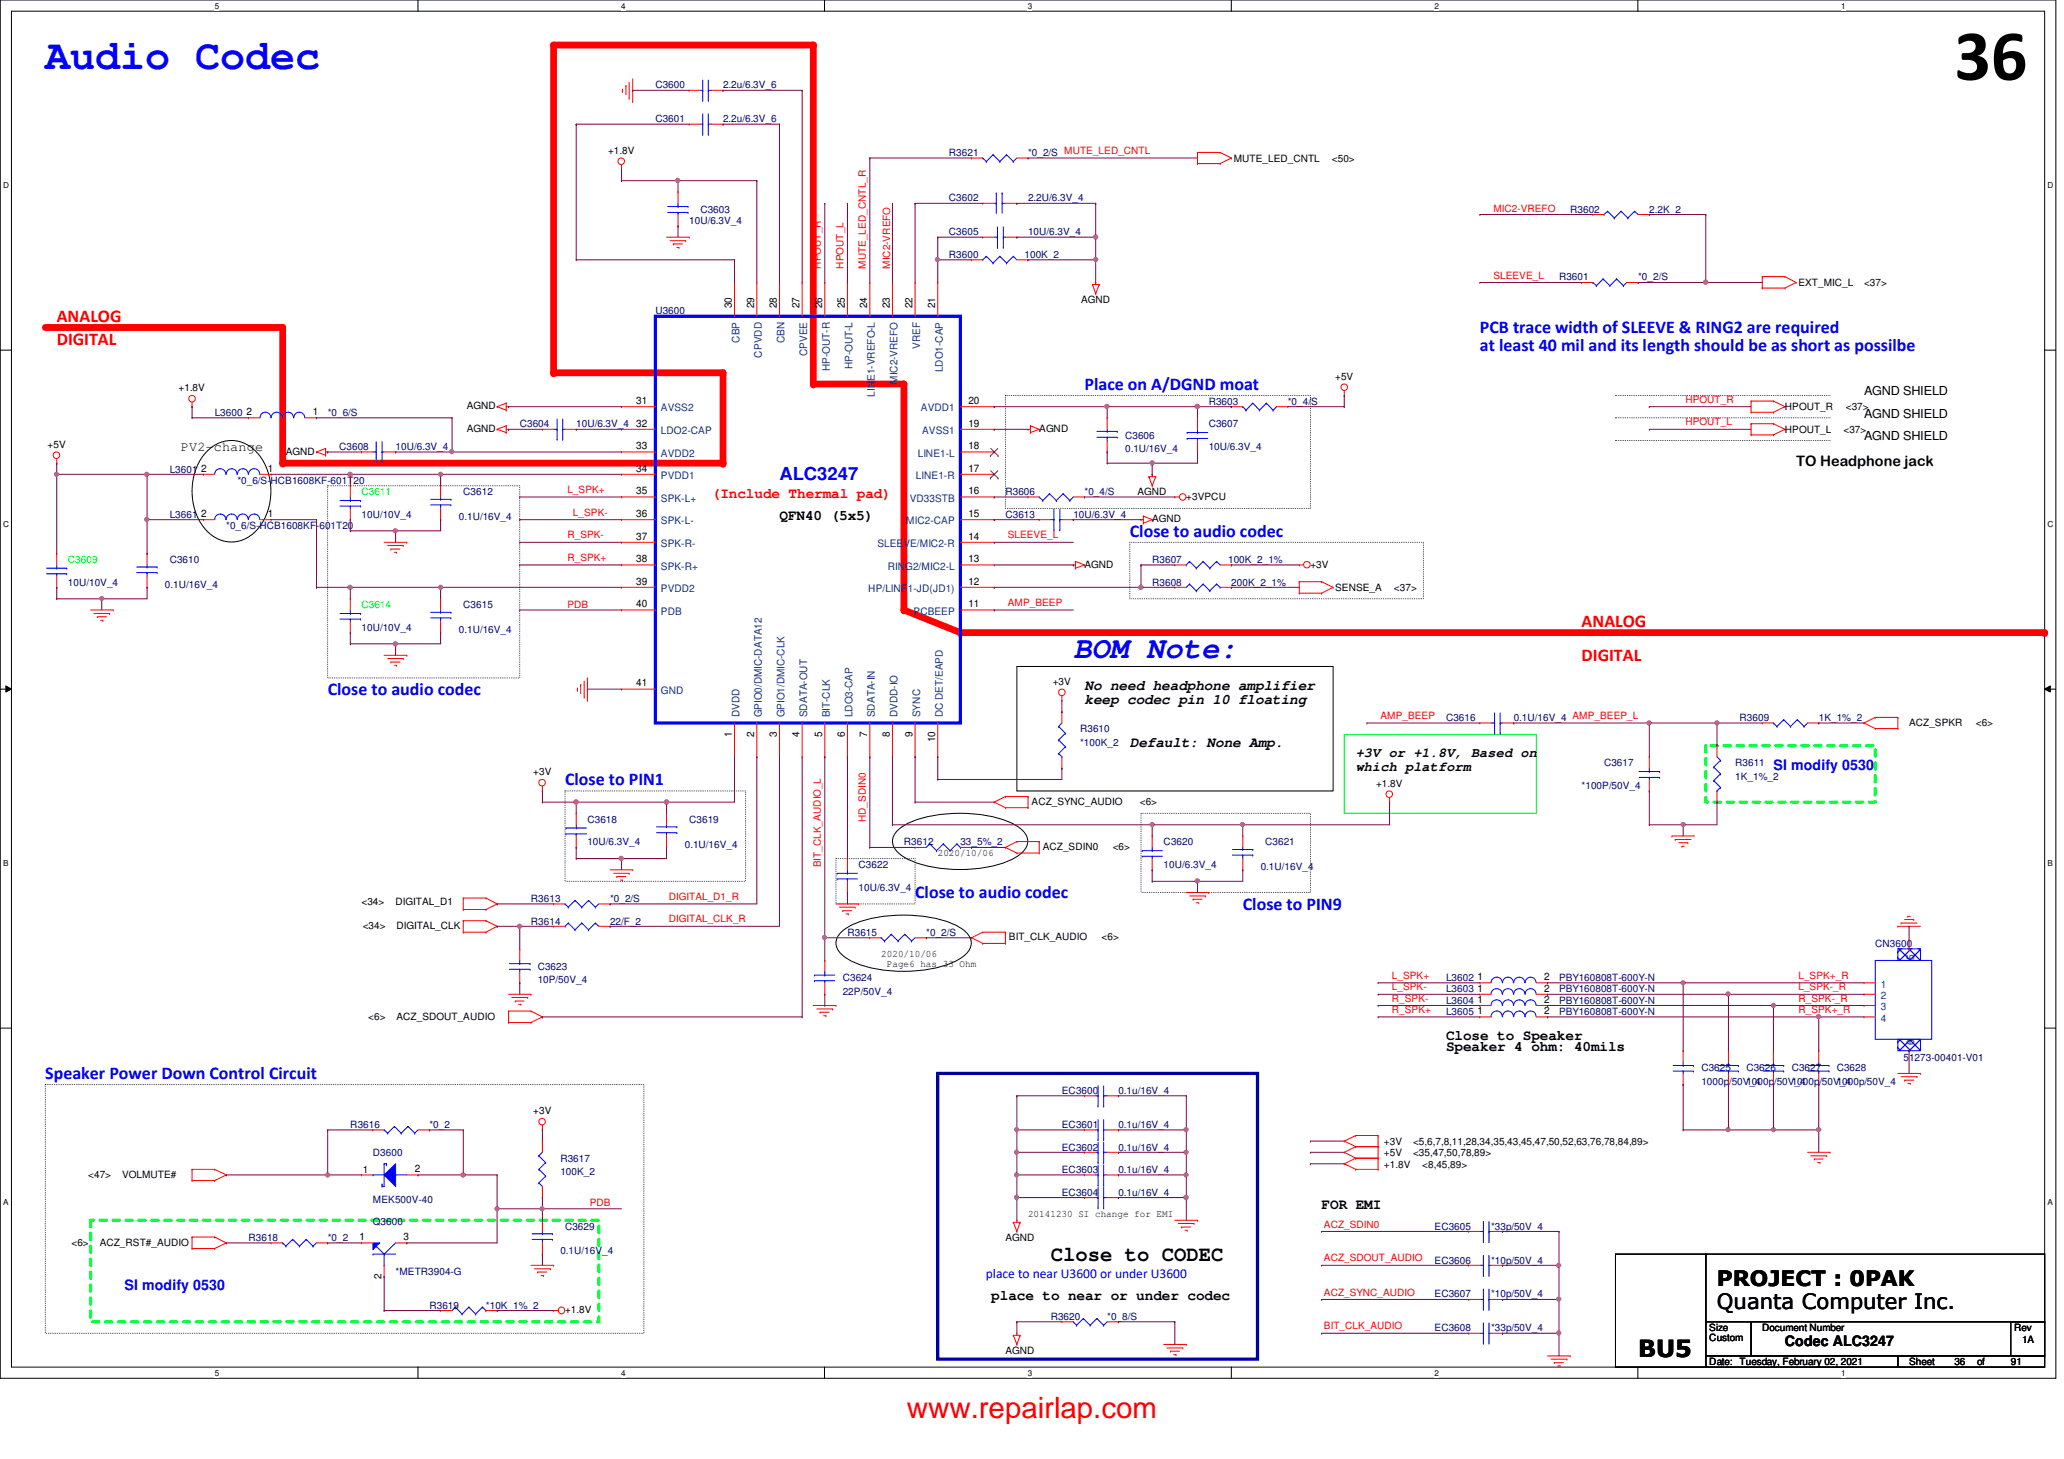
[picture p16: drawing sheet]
<svg xmlns="http://www.w3.org/2000/svg" width="297mm" height="210mm" viewBox="0 0 297 210" stroke-linecap="round" stroke-linejoin="round" font-family="sans-serif">
<defs><g id="words">
<text font-size="10.4" x="281.3" y="11.5">36</text>
<text font-size="6" fill="#00f" x="6.5" y="9.9">Audio Codec</text>
<text font-size="4.4" fill="#00f" x="154.5" y="94.7">BOM Note:</text>
<text font-size="4.2" fill="#f00" x="130.5" y="203.9">www.repairlap.com</text>
<text font-size="3.4" x="235.8" y="195.2">BU5</text>
<g font-size="3">
<text x="151.2" y="181.4">Close to CODEC</text>
<text x="247.1" y="185.1">PROJECT : 0PAK</text>
<text x="247.1" y="188.3">Quanta Computer Inc.</text>
</g>
<g font-size="2.6" fill="#f00">
<text x="8.2" y="46.3">ANALOG</text>
<text x="8.2" y="49.6">DIGITAL</text>
<text x="227.6" y="90.2">ANALOG</text>
<text x="227.6" y="95.1">DIGITAL</text>
</g>
<g font-size="2.6" fill="#00f">
<text x="213" y="48">PCB trace width of SLEEVE &amp; RING2 are required</text>
<text x="213" y="50.5">at least 40 mil and its length should be as short as possilbe</text>
<text x="156.1" y="56.1">Place on A/DGND moat</text>
<text x="112.2" y="69">ALC3247</text>
<text x="162.6" y="77.2">Close to audio codec</text>
<text x="47.2" y="100">Close to audio codec</text>
<text x="81.3" y="113">Close to PIN1</text>
<text x="131.7" y="129.2">Close to audio codec</text>
<text x="178.9" y="130.9">Close to PIN9</text>
<text x="6.5" y="155.2">Speaker Power Down Control Circuit</text>
</g>
<text font-size="2.1" fill="#f00" x="102.4" y="71.6">(Include Thermal pad)</text>
<g font-size="2.1">
<text x="258.5" y="67">TO Headphone jack</text>
<text x="112.2" y="74.8">QFN40 (5x5)</text>
<text x="156.1" y="99.3">No need headphone amplifier</text>
<text x="156.1" y="101.3">keep codec pin 10 floating</text>
<text x="162.6" y="107.4">Default: None Amp.</text>
<text x="208.1" y="149.6">Close to Speaker</text>
<text x="208.1" y="151.2">Speaker 4 ohm: 40mils</text>
<text x="190.2" y="174">FOR EMI</text>
<text x="142.7" y="187">place to near or under codec</text>
<text x="256.9" y="193.7">Codec ALC3247</text>
</g>
<g font-size="2.1" fill="#00f">
<text x="255.2" y="110.8">SI modify 0530</text>
<text x="17.9" y="185.6">SI modify 0530</text>
</g>
<g font-size="1.9">
<text x="26" y="64.9">PV2-change</text>
<text x="195.1" y="108.9">+3V or +1.8V, Based on</text>
<text x="195.1" y="110.9">which platform</text>
</g>
<text font-size="1.9" fill="#00f" x="141.9" y="183.9">place to near U3600 or under U3600</text>
<g font-size="1.8">
<text x="268.3" y="56.9">AGND SHIELD</text>
<text x="268.3" y="63.4">AGND SHIELD</text>
<text x="268.3" y="60.1">AGND SHIELD</text>
</g>
<g font-size="1.5">
<text x="105.3" y="44.4" transform="rotate(-90 105.3 44.4)">30</text>
<text x="108.5" y="44.4" transform="rotate(-90 108.5 44.4)">29</text>
<text x="111.8" y="44.4" transform="rotate(-90 111.8 44.4)">28</text>
<text x="115.1" y="44.4" transform="rotate(-90 115.1 44.4)">27</text>
<text x="118.3" y="44.4" transform="rotate(-90 118.3 44.4)">26</text>
<text x="121.6" y="44.4" transform="rotate(-90 121.6 44.4)">25</text>
<text x="124.8" y="44.4" transform="rotate(-90 124.8 44.4)">24</text>
<text x="128.1" y="44.4" transform="rotate(-90 128.1 44.4)">23</text>
<text x="131.3" y="44.4" transform="rotate(-90 131.3 44.4)">22</text>
<text x="134.6" y="44.4" transform="rotate(-90 134.6 44.4)">21</text>
<text x="35.5" y="59.7">2</text>
<text x="45" y="59.7">1</text>
<text x="91.6" y="58.1">31</text>
<text x="139.4" y="58.1">20</text>
<text x="91.6" y="61.4">32</text>
<text x="91.6" y="64.6">33</text>
<text x="139.4" y="64.6">18</text>
<text x="139.4" y="61.4">19</text>
<text x="29" y="67.9">2</text>
<text x="38.6" y="67.9">1</text>
<text x="91.6" y="67.9">34</text>
<text x="91.6" y="71.1">35</text>
<text x="139.4" y="67.9">17</text>
<text x="139.4" y="71.1">16</text>
<text x="29" y="74.4">2</text>
<text x="38.6" y="74.4">1</text>
<text x="91.6" y="77.6">37</text>
<text x="91.6" y="74.4">36</text>
<text x="139.4" y="77.6">14</text>
<text x="139.4" y="74.4">15</text>
<text x="91.6" y="80.9">38</text>
<text x="139.4" y="80.9">13</text>
<text x="91.6" y="87.4">40</text>
<text x="91.6" y="84.1">39</text>
<text x="139.4" y="87.4">11</text>
<text x="139.4" y="84.1">12</text>
<text x="91.6" y="98.8">41</text>
<text x="105.3" y="106" transform="rotate(-90 105.3 106)">1</text>
<text x="108.5" y="106" transform="rotate(-90 108.5 106)">2</text>
<text x="111.8" y="106" transform="rotate(-90 111.8 106)">3</text>
<text x="115.1" y="106" transform="rotate(-90 115.1 106)">4</text>
<text x="118.3" y="106" transform="rotate(-90 118.3 106)">5</text>
<text x="121.6" y="106" transform="rotate(-90 121.6 106)">6</text>
<text x="124.8" y="106" transform="rotate(-90 124.8 106)">7</text>
<text x="128.1" y="106" transform="rotate(-90 128.1 106)">8</text>
<text x="131.3" y="106" transform="rotate(-90 131.3 106)">9</text>
<text x="134.6" y="106.8" transform="rotate(-90 134.6 106.8)">10</text>
<text x="212.6" y="141">1</text>
<text x="212.6" y="142.7">1</text>
<text x="222.2" y="141">2</text>
<text x="222.2" y="142.7">2</text>
<text x="212.6" y="144.3">1</text>
<text x="212.6" y="145.9">1</text>
<text x="222.2" y="144.3">2</text>
<text x="222.2" y="145.9">2</text>
<text x="59.7" y="168.7">2</text>
<text x="51.7" y="178.4">1</text>
<text x="58.1" y="178.4">3</text>
<text x="54.9" y="184" transform="rotate(-90 54.9 184)">2</text>
</g>
<g font-size="1.5" fill="#004080">
<text x="106.4" y="49.3" transform="rotate(-90 106.4 49.3)">CBP</text>
<text x="109.6" y="51.4" transform="rotate(-90 109.6 51.4)">CPVDD</text>
<text x="112.9" y="49.4" transform="rotate(-90 112.9 49.4)">CBN</text>
<text x="116.2" y="51.3" transform="rotate(-90 116.2 51.3)">CPVEE</text>
<text x="119.4" y="53.4" transform="rotate(-90 119.4 53.4)">HP-OUT-R</text>
<text x="122.7" y="53.1" transform="rotate(-90 122.7 53.1)">HP-OUT-L</text>
<text x="132.4" y="50.2" transform="rotate(-90 132.4 50.2)">VREF</text>
<text x="135.7" y="53.6" transform="rotate(-90 135.7 53.6)">LDO1-CAP</text>
<text x="95.1" y="59.2">AVSS2</text>
<text x="125.9" y="57.1" transform="rotate(-90 125.9 57.1)">LINE1-VREFO-L</text>
<text x="129.2" y="55.2" transform="rotate(-90 129.2 55.2)">MIC2-VREFO</text>
<text x="132.5" y="59.2">AVDD1</text>
<text x="95.1" y="62.4">LDO2-CAP</text>
<text x="95.1" y="65.7">AVDD2</text>
<text x="132.1" y="65.7">LINE1-L</text>
<text x="132.7" y="62.4">AVSS1</text>
<text x="95.1" y="68.9">PVDD1</text>
<text x="131.8" y="68.9">LINE1-R</text>
<text x="95.1" y="75.4">SPK-L-</text>
<text x="95.1" y="72.2">SPK-L+</text>
<text x="130.4" y="75.4">MIC2-CAP</text>
<text x="130.9" y="72.2">VD33STB</text>
<text x="95.1" y="78.7">SPK-R-</text>
<text x="95.1" y="82">SPK-R+</text>
<text x="126.3" y="78.7">SLEEVE/MIC2-R</text>
<text x="127.8" y="82">RING2/MIC2-L</text>
<text x="95.1" y="88.4">PDB</text>
<text x="95.1" y="85.2">PVDD2</text>
<text x="125" y="85.2">HP/LINE1-JD(JD1)</text>
<text x="131.5" y="88.4">PCBEEP</text>
<text x="95.1" y="99.8">GND</text>
<text x="106.4" y="103.2" transform="rotate(-90 106.4 103.2)">DVDD</text>
<text x="109.6" y="103.2" transform="rotate(-90 109.6 103.2)">GPIO0/DMIC-DATA12</text>
<text x="112.9" y="103.2" transform="rotate(-90 112.9 103.2)">GPIO1/DMIC-CLK</text>
<text x="116.2" y="103.2" transform="rotate(-90 116.2 103.2)">SDATA-OUT</text>
<text x="119.4" y="103.2" transform="rotate(-90 119.4 103.2)">BIT-CLK</text>
<text x="122.7" y="103.2" transform="rotate(-90 122.7 103.2)">LDO3-CAP</text>
<text x="125.9" y="103.2" transform="rotate(-90 125.9 103.2)">SDATA-IN</text>
<text x="129.2" y="103.2" transform="rotate(-90 129.2 103.2)">DVDD-IO</text>
<text x="132.4" y="103.2" transform="rotate(-90 132.4 103.2)">SYNC</text>
<text x="135.7" y="103.2" transform="rotate(-90 135.7 103.2)">DC DET/EAPD</text>
<text x="270.7" y="142.1">1</text>
<text x="270.7" y="143.7">2</text>
<text x="275.5" y="138.1" transform="rotate(-90 275.5 138.1)">5</text>
<text x="270.7" y="145.3">3</text>
<text x="270.7" y="147">4</text>
<text x="275.5" y="150.4" transform="rotate(-90 275.5 150.4)">6</text>
</g>
<g font-size="1.4" fill="#000080">
<text x="94.3" y="12.7">C3600</text>
<text x="94.3" y="17.6">C3601</text>
<text x="104.1" y="12.7">2.2u/6.3V_6</text>
<text x="104.1" y="17.6">2.2u/6.3V_6</text>
<text x="136.6" y="22.5">R3621</text>
<text x="148" y="22.5">*0_2/S MUTE_LED_CNTL</text>
<text x="136.6" y="29">C3602</text>
<text x="148" y="29">2.2U/6.3V_4</text>
<text x="99.2" y="32.2">10U/6.3V_4</text>
<text x="100.8" y="30.6">C3603</text>
<text x="136.6" y="33.9">C3605</text>
<text x="148" y="33.9">10U/6.3V_4</text>
<text x="226" y="30.6">R3602</text>
<text x="237.4" y="30.6">2.2K_2</text>
<text x="136.6" y="37.1">R3600</text>
<text x="147.4" y="37.1">100K_2</text>
<text x="224.4" y="40.3">R3601</text>
<text x="235.8" y="40.3">*0_2/S</text>
<text x="94.3" y="45.2">U3600</text>
<text x="30.9" y="59.9">L3600</text>
<text x="47.2" y="59.9">*0_6/S</text>
<text x="173.9" y="58.3">R3603</text>
<text x="185.3" y="58.3">*0_4/S</text>
<text x="48.8" y="64.7">C3608</text>
<text x="56.9" y="64.7">10U/6.3V_4</text>
<text x="74.8" y="61.5">C3604</text>
<text x="82.9" y="61.5">10U/6.3V_4</text>
<text x="161.9" y="63.1">C3606</text>
<text x="161.9" y="65.1">0.1U/16V_4</text>
<text x="173.9" y="61.5">C3607</text>
<text x="173.9" y="64.7">10U/6.3V_4</text>
<text x="24.4" y="68">L3601</text>
<text x="34.2" y="69.6">*0_6/S-HCB1608KF-601T20</text>
<text x="66.7" y="71.2">C3612</text>
<text x="144.7" y="71.2">R3606</text>
<text x="156.1" y="71.2">*0_4/S</text>
<text x="24.4" y="74.5">L3661</text>
<text x="32.6" y="76.1">*0_6/S-HCB1608KF-601T20</text>
<text x="52" y="74.5">10U/10V_4</text>
<text x="66" y="74.8">0.1U/16V_4</text>
<text x="144.7" y="74.5">C3613</text>
<text x="154.5" y="74.5">10U/6.3V_4</text>
<text x="24.4" y="81">C3610</text>
<text x="165.8" y="81">R3607</text>
<text x="176.7" y="81">100K_2_1%</text>
<text x="9.8" y="84.2">10U/10V_4</text>
<text x="23.7" y="84.6">0.1U/16V_4</text>
<text x="66.7" y="87.5">C3615</text>
<text x="165.8" y="84.2">R3608</text>
<text x="177.2" y="84.2">200K_2_1%</text>
<text x="52" y="90.8">10U/10V_4</text>
<text x="66" y="91.1">0.1U/16V_4</text>
<text x="155.4" y="105.4">R3610</text>
<text x="155.4" y="107.3">*100K_2</text>
<text x="208.1" y="103.8">C3616</text>
<text x="217.8" y="103.8">0.1U/16V_4 AMP_BEEP_L</text>
<text x="250.4" y="103.8">R3609</text>
<text x="261.7" y="103.8">1K_1%_2</text>
<text x="227.6" y="113.5">*100P/50V_4</text>
<text x="230.8" y="110.2">C3617</text>
<text x="249.7" y="110.2">R3611</text>
<text x="249.7" y="112.2">1K_1%_2</text>
<text x="84.5" y="118.4">C3618</text>
<text x="99.2" y="118.4">C3619</text>
<text x="84.5" y="121.6">10U/6.3V_4</text>
<text x="98.5" y="122">0.1U/16V_4</text>
<text x="123.6" y="124.9">C3622</text>
<text x="130.1" y="121.6">R3612</text>
<text x="138.2" y="121.6">33_5%_2</text>
<text x="167.5" y="121.6">C3620</text>
<text x="167.5" y="124.9">10U/6.3V_4</text>
<text x="181.4" y="125.2">0.1U/16V_4</text>
<text x="182.1" y="121.6">C3621</text>
<text x="76.4" y="129.8">R3613</text>
<text x="87.8" y="129.8">*0_2/S</text>
<text x="123.6" y="128.1">10U/6.3V_4</text>
<text x="76.4" y="133">R3614</text>
<text x="87.8" y="133">22/F_2</text>
<text x="122" y="134.6">R3615</text>
<text x="133.3" y="134.6">*0_2/S</text>
<text x="269.9" y="136.3">CN3600</text>
<text x="77.4" y="139.5">C3623</text>
<text x="77.4" y="141.5">10P/50V_4</text>
<text x="121.3" y="141.1">C3624</text>
<text x="121.3" y="143.1">22P/50V_4</text>
<text x="208.1" y="141.1">L3602</text>
<text x="208.1" y="142.7">L3603</text>
<text x="224.4" y="141.1">PBY160808T-600Y-N</text>
<text x="224.4" y="142.7">PBY160808T-600Y-N</text>
<text x="208.1" y="144.4">L3604</text>
<text x="208.1" y="146">L3605</text>
<text x="224.4" y="144.4">PBY160808T-600Y-N</text>
<text x="224.4" y="146">PBY160808T-600Y-N</text>
<text x="244.9" y="154.1">C3625</text>
<text x="251.3" y="154.1">C3626</text>
<text x="257.8" y="154.1">C3627</text>
<text x="264.3" y="154.1">C3628</text>
<text x="273.9" y="152.7">51273-00401-V01</text>
<text x="152.8" y="157.4">EC3600</text>
<text x="160.9" y="157.4">0.1u/16V_4</text>
<text x="244.9" y="156.1">1000p/50V_4</text>
<text x="251.3" y="156.1">1000p/50V_4</text>
<text x="257.8" y="156.1">1000p/50V_4</text>
<text x="264.3" y="156.1">1000p/50V_4</text>
<text x="50.4" y="162.3">R3616</text>
<text x="53.7" y="166.3">D3600</text>
<text x="61.8" y="162.3">*0_2</text>
<text x="80.6" y="167.1">R3617</text>
<text x="152.8" y="165.5">EC3602</text>
<text x="152.8" y="162.3">EC3601</text>
<text x="160.9" y="165.5">0.1u/16V_4</text>
<text x="160.9" y="162.3">0.1u/16V_4</text>
<text x="53.7" y="173">MEK500V-40</text>
<text x="80.6" y="169.1">100K_2</text>
<text x="152.8" y="168.8">EC3603</text>
<text x="152.8" y="172">EC3604</text>
<text x="160.9" y="168.8">0.1u/16V_4</text>
<text x="160.9" y="172">0.1u/16V_4</text>
<text x="35.8" y="178.5">R3618</text>
<text x="47.2" y="178.5">*0_2</text>
<text x="53.7" y="176.2">Q3600</text>
<text x="81.3" y="176.9">C3629</text>
<text x="206.5" y="176.9">EC3605</text>
<text x="214.6" y="176.9">*33p/50V_4</text>
<text x="56.9" y="183.4">*METR3904-G</text>
<text x="80.6" y="180.5">0.1U/16V_4</text>
<text x="206.5" y="181.8">EC3606</text>
<text x="214.6" y="181.8">*10p/50V_4</text>
<text x="61.8" y="188.3">R3619</text>
<text x="69.9" y="188.3">*10K_1%_2</text>
<text x="151.2" y="189.9">R3620</text>
<text x="159.3" y="189.9">*0_8/S</text>
<text x="206.5" y="186.6">EC3607</text>
<text x="206.5" y="191.5">EC3608</text>
<text x="214.6" y="186.6">*10p/50V_4</text>
<text x="214.6" y="191.5">*33p/50V_4</text>
</g>
<g font-size="1.4">
<text x="87.5" y="22.1">+1.8V</text>
<text x="177.5" y="23.3">MUTE_LED_CNTL</text>
<text x="191.7" y="23.3">&lt;50&gt;</text>
<text x="258.8" y="41.1">EXT_MIC_L</text>
<text x="268.3" y="41.1">&lt;37&gt;</text>
<text x="155.6" y="43.6">AGND</text>
<text x="25.7" y="56.3">+1.8V</text>
<text x="67.2" y="58.9">AGND</text>
<text x="192.1" y="54.7">+5V</text>
<text x="256.9" y="59.1">HPOUT_R</text>
<text x="265.6" y="59.1">&lt;37&gt;</text>
<text x="6.9" y="64.4">+5V</text>
<text x="41.1" y="65.4">AGND</text>
<text x="67.2" y="62.1">AGND</text>
<text x="149.6" y="62.1">AGND</text>
<text x="256.9" y="62.3">HPOUT_L</text>
<text x="265.3" y="62.3">&lt;37&gt;</text>
<text x="163.7" y="71.2">AGND</text>
<text x="170.7" y="71.9">+3VPCU</text>
<text x="165.8" y="75.1">AGND</text>
<text x="156.1" y="81.7">AGND</text>
<text x="188.6" y="81.7">+3V</text>
<text x="192.1" y="85">SENSE_A</text>
<text x="200.6" y="85">&lt;37&gt;</text>
<text x="151.5" y="98.6">+3V</text>
<text x="274.7" y="104.4">ACZ_SPKR</text>
<text x="284.4" y="104.4">&lt;6&gt;</text>
<text x="76.7" y="111.5">+3V</text>
<text x="198" y="113.2">+1.8V</text>
<text x="148.5" y="115.8">ACZ_SYNC_AUDIO</text>
<text x="164" y="115.8">&lt;6&gt;</text>
<text x="135" y="123.1">2020/10/06</text>
<text x="150.1" y="122.3">ACZ_SDIN0</text>
<text x="160.1" y="122.3">&lt;6&gt;</text>
<text x="52" y="130.3">&lt;34&gt;</text>
<text x="56.9" y="130.3">DIGITAL_D1</text>
<text x="52.2" y="133.6">&lt;34&gt;</text>
<text x="57.1" y="133.6">DIGITAL_CLK</text>
<text x="126.8" y="137.7">2020/10/06</text>
<text x="145.2" y="135.3">BIT_CLK_AUDIO</text>
<text x="158.5" y="135.3">&lt;6&gt;</text>
<text x="127.6" y="139.1">Page6 has 33 Ohm</text>
<text x="53" y="146.7">&lt;6&gt;</text>
<text x="57.1" y="146.7">ACZ_SDOUT_AUDIO</text>
<text x="76.7" y="160.3">+3V</text>
<text x="199.2" y="164.7">+3V</text>
<text x="199.2" y="166.3">+5V</text>
<text x="199.2" y="168">+1.8V</text>
<text x="203.4" y="164.7">&lt;5,6,7,8,11,28,34,35,43,45,47,50,52,63,76,78,84,89&gt;</text>
<text x="203.4" y="166.3">&lt;35,47,50,78,89&gt;</text>
<text x="204.7" y="168">&lt;8,45,89&gt;</text>
<text x="12.7" y="169.4">&lt;47&gt;</text>
<text x="17.6" y="169.4">VOLMUTE#</text>
<text x="52.2" y="168.8">1</text>
<text x="10.3" y="179.2">&lt;6&gt;</text>
<text x="14.3" y="179.2">ACZ_RST#_AUDIO</text>
<text x="144.7" y="178.5">AGND</text>
<text x="148" y="175.1">20141230 SI change for EMI</text>
<text x="81.3" y="188.9">+1.8V</text>
<text x="246" y="191.5">Size</text>
<text x="253.6" y="191.5">Document Number</text>
<text x="289.9" y="191.5">Rev</text>
<text x="144.7" y="194.8">AGND</text>
<text x="246" y="193">Custom</text>
<text x="246" y="196.4">Date: Tuesday, February 02, 2021</text>
<text x="274.7" y="196.4">Sheet</text>
<text x="281.3" y="196.4">36</text>
<text x="284.5" y="196.4">of</text>
<text x="289.4" y="196.4">91</text>
<text x="291" y="193.2">1A</text>
</g>
<g font-size="1.4" fill="#f00">
<text x="214.9" y="30.5">MIC2-VREFO</text>
<text x="118.1" y="38.7" transform="rotate(-90 118.1 38.7)">HPOUT_R</text>
<text x="121.4" y="38.7" transform="rotate(-90 121.4 38.7)">HPOUT_L</text>
<text x="124.6" y="38.7" transform="rotate(-90 124.6 38.7)">MUTE_LED_CNTL_R</text>
<text x="128.1" y="38.7" transform="rotate(-90 128.1 38.7)">MIC2-VREFO</text>
<text x="214.9" y="40.1">SLEEVE_L</text>
<text x="242.6" y="58">HPOUT_R</text>
<text x="242.6" y="61.2">HPOUT_L</text>
<text x="81.7" y="71">L_SPK+</text>
<text x="81.7" y="77.5">R_SPK-</text>
<text x="82.5" y="74.2">L_SPK-</text>
<text x="145" y="77.5">SLEEVE_L</text>
<text x="81.7" y="80.7">R_SPK+</text>
<text x="81.7" y="87.4">PDB</text>
<text x="145" y="87.2">AMP_BEEP</text>
<text x="198.7" y="103.5">AMP_BEEP</text>
<text x="124.6" y="118.3" transform="rotate(-90 124.6 118.3)">HD_SDIN0</text>
<text x="118.1" y="124.8" transform="rotate(-90 118.1 124.8)">BIT_CLK_AUDIO_L</text>
<text x="96.3" y="129.5">DIGITAL_D1_R</text>
<text x="96.3" y="132.7">DIGITAL_CLK_R</text>
<text x="200.3" y="142.5">L_SPK-</text>
<text x="200.3" y="140.8">L_SPK+</text>
<text x="258.8" y="140.8">L_SPK+_R</text>
<text x="258.8" y="142.5">L_SPK-_R</text>
<text x="200.3" y="145.8">R_SPK+</text>
<text x="200.3" y="144.1">R_SPK-</text>
<text x="258.8" y="144.1">R_SPK-_R</text>
<text x="258.8" y="145.8">R_SPK+_R</text>
<text x="84.9" y="173.6">PDB</text>
<text x="190.5" y="176.6">ACZ_SDIN0</text>
<text x="190.5" y="181.5">ACZ_SDOUT_AUDIO</text>
<text x="190.5" y="186.4">ACZ_SYNC_AUDIO</text>
<text x="190.5" y="191.3">BIT_CLK_AUDIO</text>
</g>
<g font-size="1.4" fill="#0f0">
<text x="52" y="71.2">C3611</text>
<text x="9.8" y="81">C3609</text>
<text x="52" y="87.5">C3614</text>
</g>
<g font-size="1.2">
<text x="30.9" y="1.2">5</text>
<text x="89.4" y="1.2">4</text>
<text x="147.9" y="1.2">3</text>
<text x="206.5" y="1.2">2</text>
<text x="265" y="1.2">1</text>
<text x=".5" y="27.1">D</text>
<text x="294.7" y="27.1">D</text>
<text x=".5" y="75.8">C</text>
<text x="294.7" y="75.8">C</text>
<text x=".5" y="124.6">B</text>
<text x="294.7" y="124.6">B</text>
<text x=".5" y="173.4">A</text>
<text x="294.7" y="173.4">A</text>
<text x="30.9" y="197.9">5</text>
<text x="89.4" y="197.9">4</text>
<text x="147.9" y="197.9">3</text>
<text x="206.5" y="197.9">2</text>
<text x="265" y="197.9">1</text>
</g>
</g></defs>
<path d="M0 0h295.9v198.3h-295.9zM1.6 1.6h292.7v195.1h-292.7z" fill="none" stroke="#000" stroke-width=".14"/>
<g fill="#fff">
<path d="M30.9 .2h.6v1.3h-.6z"/>
<path d="M30.9 196.8h.6v1.4h-.6z"/>
</g>
<path d="M60.2 0v1.6M60.2 196.7v1.6" fill="none" stroke="#000" stroke-width=".14"/>
<g fill="#fff">
<path d="M89.4 .2h.6v1.3h-.6z"/>
<path d="M89.4 196.8h.6v1.4h-.6z"/>
</g>
<path d="M118.7 0v1.6M118.7 196.7v1.6" fill="none" stroke="#000" stroke-width=".14"/>
<g fill="#fff">
<path d="M147.9 .2h.6v1.3h-.6z"/>
<path d="M147.9 196.8h.6v1.4h-.6z"/>
</g>
<path d="M177.2 0v1.6M177.2 196.7v1.6" fill="none" stroke="#000" stroke-width=".14"/>
<g fill="#fff">
<path d="M206.5 .2h.5v1.3h-.5z"/>
<path d="M206.5 196.8h.5v1.4h-.5z"/>
</g>
<path d="M235.7 0v1.6M235.7 196.7v1.6" fill="none" stroke="#000" stroke-width=".14"/>
<g fill="#fff">
<path d="M265 .2h.6v1.3h-.6z"/>
<path d="M265 196.8h.6v1.4h-.6z"/>
<path d="M.5 26h.8v1.3h-.8z"/>
<path d="M294.7 26h.8v1.3h-.8z"/>
<path d="M.5 74.8h.8v1.3h-.8z"/>
<path d="M294.7 74.8h.8v1.3h-.8z"/>
</g>
<path d="M0 50.4h1.6M294.3 50.4h1.6" fill="none" stroke="#000" stroke-width=".14"/>
<g fill="#fff">
<path d="M.5 123.5h.7v1.3h-.7z"/>
<path d="M294.7 123.5h.7v1.3h-.7z"/>
</g>
<path d="M0 99.1h1.6M.8 98.7l.8 .4-.8 .5zM294.3 99.1l.8-.4v.9zM294.3 99.1h1.6" fill="none" stroke="#000" stroke-width=".14"/>
<path d="M.8 98.7l.8 .4-.8 .5zM294.3 99.1l.8-.4v.9z" fill="#000"/>
<g fill="#fff">
<path d="M.5 172.3h.7v1.3h-.7z"/>
<path d="M294.7 172.3h.7v1.3h-.7z"/>
</g>
<path d="M146.3 95.9h45.6v17.9h-45.6zM0 147.9h1.6M294.3 147.9h1.6" fill="none" stroke="#000" stroke-width=".14"/>
<path d="M232.5 56.9h.1M263.4 56.9h-30.9M232.5 60.1h.1M232.5 63.4h.1M263.4 60.1h-30.9M263.4 63.4h-30.9M6.5 156h86.2v35.8h-86.2z" fill="none" stroke="#000" stroke-width=".14" stroke-dasharray="0 .3"/>
<path d="M245.5 107.3h24.4v8.1h-24.4zM13 175.6h73.2v14.6h-73.2z" fill="none" stroke="#00ff40" stroke-width=".47" stroke-dasharray=".9 .9"/>
<path d="M135 154.4h46v41.1h-46z" fill="none" stroke="#0000a0" stroke-width=".47"/>
<path d="M6.5 47.1h34.2" fill="none" stroke="#f00" stroke-width=".97"/>
<circle cx="40.7" cy="47.1" r=".49" fill="#f00"/>
<path d="M40.7 47.1v19.5" fill="none" stroke="#f00" stroke-width=".97"/>
<circle cx="40.7" cy="66.6" r=".49" fill="#f00"/>
<path d="M40.7 66.6h63.4" fill="none" stroke="#f00" stroke-width=".97"/>
<circle cx="104.1" cy="66.6" r=".49" fill="#f00"/>
<path d="M104.1 53.6v13" fill="none" stroke="#f00" stroke-width=".97"/>
<circle cx="104.1" cy="66.6" r=".49" fill="#f00"/>
<path d="M79.7 53.6h24.4" fill="none" stroke="#f00" stroke-width=".97"/>
<circle cx="104.1" cy="53.6" r=".49" fill="#f00"/>
<path d="M79.7 6.5v47.1" fill="none" stroke="#f00" stroke-width=".97"/>
<circle cx="79.7" cy="53.6" r=".49" fill="#f00"/>
<path d="M79.7 6.5h37.3" fill="none" stroke="#f00" stroke-width=".97"/>
<circle cx="117" cy="6.5" r=".49" fill="#f00"/>
<path d="M117 6.5v48.7" fill="none" stroke="#f00" stroke-width=".97"/>
<circle cx="117" cy="55.2" r=".49" fill="#f00"/>
<path d="M117 55.2h13.1" fill="none" stroke="#f00" stroke-width=".97"/>
<circle cx="130.1" cy="55.2" r=".49" fill="#f00"/>
<path d="M130.1 55.2v32.6" fill="none" stroke="#f00" stroke-width=".97"/>
<circle cx="130.1" cy="87.8" r=".49" fill="#f00"/>
<path d="M130.1 87.8l8.1 3.2" fill="none" stroke="#f00" stroke-width=".97"/>
<circle cx="138.2" cy="91" r=".49" fill="#f00"/>
<path d="M138.2 91h156.1" fill="none" stroke="#f00" stroke-width=".97"/>
<circle cx="294.3" cy="91" r=".49" fill="#f00"/>
<path d="M144.7 56.9h43.9v16.3h-43.9zM47.2 69.9h27.6v27.6h-27.6zM162.6 78h42.2v8.1h-42.2zM81.3 113.8h26v13h-26zM164.2 117h24.4v11.4h-24.4zM120.3 123.5h11.4v6.5h-11.4z" fill="none" stroke="#000" stroke-width=".14" stroke-dasharray="0 .3"/>
<path d="M29.6 65.2a4.9 4.9 0 0 1 8 .7 8.7 8.7 0 0 1-1.2 10.9 4.8 4.8 0 0 1-7.4-1.4 8.9 8.9 0 0 1 .6-10.2zM129.3 119.3a11.6 11.6 0 0 1 6-2.1 19.9 19.9 0 0 1 10.2 1.2 4.1 4.1 0 0 1 2.3 2 2.1 2.1 0 0 1-.8 2.3 11.6 11.6 0 0 1-6 2.2 19.6 19.6 0 0 1-10.2-1.2 4.2 4.2 0 0 1-2.3-2.1 2.09 2.09 0 0 1 .8-2.3zM121.2 134a11.6 11.6 0 0 1 6-2.2 19.9 19.9 0 0 1 10.2 1.2 4.1 4.1 0 0 1 2.3 2.1 2.1 2.1 0 0 1-.8 2.3 11.6 11.6 0 0 1-6 2.2 19.6 19.6 0 0 1-10.2-1.3 4.2 4.2 0 0 1-2.3-2 2.09 2.09 0 0 1 .8-2.3zM232.5 180.4h13v16.3h-13zM245.5 180.4h48.8v9.8h-48.8zM245.5 190.2h6.5v4.9h-6.5zM245.5 195.1h27.6v1.6h-27.6zM252 190.2h42.3v4.9h-42.3zM273.1 195.1h21.2v1.6h-21.2zM289.4 190.2h4.9v4.9h-4.9z" fill="none" stroke="#000" stroke-width=".14"/>
<path d="M193.5 105.7h27.6v11.3h-27.6z" fill="none" stroke="#0f0" stroke-width=".14"/>
<g fill="none" stroke="#f00" stroke-width=".14">
<path d="M89.6 13.2h.1M89.6 12.8v.4M90.1 12.3h.1M90.1 12.3v1.3M90.5 14.1h.1M90.5 11.9v2.2M91.1 14.6h.1M91.1 11.3v3.3M89.4 24.4h.1M89.4 23.7v.7M95.9 34.1h3.3M96.4 34.6h2.3"/>
<path d="M96.9 35.1h.1M96.9 35.1h1.3M97.4 35.6h.3M97.7 35.6h.1M98.7 34.6h.1M99.2 34.1h.1M172.3 23.5h.1M172.3 21.9h.1M172.3 23.5h3.3M172.3 21.9v1.6M172.3 21.9h3.3M175.6 23.5h.1"/>
<path d="M175.6 21.9h.1M175.6 21.9l1.6 .8M177.2 22.7h.1M177.2 22.7l-1.6 .8M253.6 39.8h.1M253.6 39.8v1.6M253.6 39.8h3.3M256.9 39.8h.1M256.9 39.8l1.6 .8M27.6 58.5h.1M27.6 57.9v.6M71.5 58.5h.1"/>
<path d="M71.5 58.5l1.4 .5M72.9 58h.1M72.9 59h.1M72.9 58l-1.4 .5M72.9 58v1M72.9 58.5h.3M73.2 58.5h.1M157.2 40.9h.1M157.2 40.9l.5 1.3M157.2 40.9h1M157.7 42.2h.1M157.7 40.6h.1"/>
<path d="M157.7 40.6v.3M158.2 40.9h.1M158.2 40.9l-.5 1.3M193.5 56.9h.1M193.5 56.2v.7M252 59.3h.1M252 57.7h.1M252 59.3h3.2M252 57.7v1.6M252 57.7h3.2M253.6 41.4h.1M253.6 41.4h3.3"/>
<path d="M255.2 59.3h.1M255.2 57.7h.1M255.2 57.7l1.7 .8M256.9 58.5h.1M256.9 41.4h.1M256.9 58.5l-1.7 .8M258.5 40.6h.1M258.5 40.6l-1.6 .8M8.2 66.6h.1M8.2 66v.6M45.5 65h.1M45.5 65l1.4 .5"/>
<path d="M46.9 64.5h.1M46.9 65.5h.1M46.9 64.5l-1.4 .5M46.9 64.5v1M46.9 65h.3M47.2 65h.1M50.4 74.8h.1M50.4 69.9h.1M50.4 69.9v1.6M50.4 73.2v1.6M55.3 78h3.2M55.8 78.5h2.2"/>
<path d="M56.3 79h.1M56.3 79h1.3M56.8 79.5h.3M57.1 79.5h.1M58 78.5h.1M58.5 78h.1M71.5 61.8h.1M71.5 61.8l1.4 .4M72.9 61.3h.1M72.9 62.2h.1M72.9 61.3v.9M72.9 61.3l-1.4 .5"/>
<path d="M72.9 61.8h.3M73.2 61.8h.1M148 61.8h.1M148 61.8h.3M148.3 62.2h.1M148.3 61.3h.1M148.3 61.3v.9M148.3 61.3l1.3 .5M149.6 61.8h.1M149.6 61.8l-1.3 .4M164.2 74.8h.1M164.2 74.8h.3"/>
<path d="M164.5 75.3h.1M164.5 74.3h.1M164.5 74.3v1M164.5 74.3l1.3 .5M165.4 68.6h.1M165.4 68.6l.4 1.3M165.4 68.6h.9M165.8 69.9h.1M165.8 68.2h.1M165.8 74.8h.1M165.8 68.2v.4M165.8 74.8l-1.3 .5"/>
<path d="M166.3 68.6h.1M166.3 68.6l-.5 1.3M169.1 71.5h.1M169.1 71.5h.7M252 62.6h.1M252 61h.1M252 61v1.6M252 62.6h3.2M252 61h3.2M255.2 62.6h.1M255.2 61h.1M255.2 61l1.7 .8"/>
<path d="M256.9 61.8h.1M256.9 61.8l-1.7 .8M13 87.8h3.3M13.5 88.3h2.3M14 88.7h.1M14 88.7h1.3M14.5 89.2h.3M14.8 89.2h.1M15.8 88.3h.1M16.3 87.8h.1M55.3 94.3h3.2M55.8 94.7h2.2"/>
<path d="M56.3 95.2h.1M56.3 95.2h1.3M56.8 95.7h.3M57.1 95.7h.1M58 94.7h.1M58.5 94.3h.1M83.1 99.3h.1M83.1 99v.3M83.6 98.5h.1M83.6 98.5v1.3M84.1 98v2.3M84.5 97.5v3.3"/>
<path d="M154.5 81.3h.1M154.5 81.3h.3M154.8 81.7h.1M154.8 80.8h.1M154.8 80.8v.9M154.8 80.8l1.3 .5M156.1 81.3h.1M156.1 81.3l-1.3 .4M187 85.3h.1M187 83.7h.1M187 81.3h.1M187 85.3h3.2"/>
<path d="M187 83.7v1.6M187 83.7h3.2M187 81.3h.6M190.2 85.3h.1M190.2 83.7h.1M190.2 83.7l1.7 .8M191.9 84.5h.1M191.9 84.5l-1.7 .8M78.1 113.8h.1M78.1 113.1v.7M84.1 100.3h.1M84.5 100.8h.1"/>
<path d="M143.1 115.4h.1M143.1 115.4l1.6 .8M144.7 114.6h.1M144.7 116.2h.1M144.7 114.6h3.3M144.7 114.6l-1.6 .8M144.7 116.2h3.3M148 116.2h.1M148 114.6h.1M148 114.6v1.6M152.8 100.8h.1M152.8 100.1v.7"/>
<path d="M200 115.4h.1M200 114.8v.6M268.3 104h.1M268.3 104l1.6 .8M269.9 104.8h.1M269.9 103.2h.1M269.9 104.8h3.2M269.9 103.2h3.2M269.9 103.2l-1.6 .8M273.1 104.8h.1M273.1 103.2h.1M273.1 103.2v1.6"/>
<path d="M66.7 130.9h.1M66.7 129.2h.1M66.7 134.1h.1M66.7 132.5h.1M66.7 130.9h3.2M66.7 129.2v1.7M66.7 132.5v1.6M66.7 129.2h3.2M66.7 134.1h3.2M66.7 132.5h3.2M69.9 130.9h.1M69.9 129.2h.1"/>
<path d="M69.9 134.1h.1M69.9 132.5h.1M69.9 129.2l1.6 .8M69.9 132.5l1.6 .8M71.5 130h.1M71.5 133.3h.1M71.5 130l-1.6 .9M71.5 133.3l-1.6 .8M87.8 125.1h3.3M88.3 125.6h2.2M88.8 126.1h.1M88.8 126.1h1.3"/>
<path d="M89.3 126.6h.3M89.6 126.6h.1M90.5 125.6h.1M91.1 125.1h.1M120.3 130h3.3M120.8 130.5h2.3M121.3 131h.1M121.3 131h1.3M121.8 131.5h.3M122.1 131.5h.1M123.1 130.5h.1M123.6 130h.1"/>
<path d="M139.8 134.9h.1M139.8 134.9l1.6 .8M141.4 134.1h.1M141.4 135.7h.1M141.4 134.1h3.3M141.4 134.1l-1.6 .8M141.4 135.7h3.3M144.7 135.7h.1M144.7 134.1h.1M144.7 121.9h.1M144.7 134.1v1.6M144.7 121.9l1.6 .8"/>
<path d="M146.3 121.1h.1M146.3 122.7h.1M146.3 121.1h3.3M146.3 121.1l-1.6 .8M146.3 122.7h3.3M149.6 122.7h.1M149.6 121.1h.1M149.6 121.1v1.6M170.7 128.4h3.2M171.2 128.9h2.3M171.7 129.4h.1M171.7 129.4h1.3"/>
<path d="M172.2 129.9h.3M172.5 129.9h.1M173.5 128.9h.1M173.9 128.4h.1M240.6 120.3h.1M240.6 120.3h3.3M241.1 120.8h.1M241.1 120.8h2.3M241.6 121.2h1.3M242.1 121.8h.1M242.1 121.8h.3M242.9 121.2h.1"/>
<path d="M273.1 133.3h.1M273.1 133.3h3.3M273.6 132.8h.1M273.6 132.8h2.3M274.1 132.3h1.3M274.6 131.8h.1M274.6 131.8h.3M275.4 132.3h.1M73.2 147.1h.1M73.2 145.5h.1M73.2 147.1h3.2M73.2 145.5v1.6"/>
<path d="M73.2 145.5h3.2M73.2 143h3.2M73.7 143.5h2.2M74.2 144h.1M74.2 144h1.2M74.6 144.5h.4M75 144.5h.1M75.9 143.5h.1M76.4 147.1h.1M76.4 145.5h.1M76.4 143h.1M76.4 145.5l1.7 .8"/>
<path d="M78.1 146.3h.1M78.1 146.3l-1.7 .8M117 144.7h3.3M117.6 145.2h2.2M118 145.6h.1M118 145.6h1.3M118.5 146.1h.4M118.9 146.1h.1M119.8 145.2h.1M120.3 144.7h.1M213 144.7h.1M213 144.7h1.6"/>
<path d="M221.1 144.7h1.6M222.7 144.7h.1M273.1 154.4h3.3M273.6 154.9h2.3M274.1 155.4h.1M274.1 155.4h1.3M274.6 155.9h.3M274.9 155.9h.1M275.9 154.9h.1M276.4 154.4h.1M27.6 178h.1M27.6 179.6h.1"/>
<path d="M27.6 169.8h.1M27.6 168.2h.1M27.6 178h3.3M27.6 168.2v1.6M27.6 178v1.6M27.6 179.6h3.3M27.6 169.8h3.3M27.6 168.2h3.3M30.9 178h.1M30.9 179.6h.1M30.9 169.8h.1M30.9 168.2h.1"/>
<path d="M30.9 178l1.7 .8M30.9 168.2l1.7 .8M32.6 178.8h.1M32.6 169h.1M32.6 178.8l-1.7 .8M32.6 169l-1.7 .8M78.1 162.6h.1M78.1 161.9v.7M145.8 175.9h.1M145.8 175.9h1M145.8 175.9l.5 1.3M146.3 177.2h.1"/>
<path d="M146.3 175.6h.1M146.3 175.6v.3M146.8 175.9h.1M146.8 175.9l-.5 1.3M169.1 175.6h3.2M169.6 176h2.2M170 176.5h.1M170 176.5h1.4M170.6 177h.3M170.9 177h.1M171.8 176h.1M172.3 175.6h.1"/>
<path d="M193.5 164.2h.1M193.5 165.8h.1M193.5 167.4h.1M193.5 164.2l1.6 .8M193.5 165.8l1.6 .8M193.5 167.4l1.6 .8M195.1 163.4h.1M195.1 165h.1M195.1 166.6h.1M195.1 168.2h.1M195.1 168.2h3.2M195.1 163.4l-1.6 .8"/>
<path d="M195.1 163.4h3.2M195.1 165h3.2M195.1 165l-1.6 .8M195.1 166.6h3.2M195.1 166.6l-1.6 .8M198.3 163.4h.1M198.3 165h.1M198.3 166.6h.1M198.3 168.2h.1M198.3 163.4v4.8M260.1 165.8h3.3M260.6 166.3h2.3"/>
<path d="M261.1 166.8h.1M261.1 166.8h1.3M261.6 167.3h.3M261.9 167.3h.1M262.9 166.3h.1M263.4 165.8h.1M76.4 182h3.3M76.9 182.5h2.3M77.4 183h.1M77.4 183h1.3M77.9 183.5h.3M78.2 183.5h.1"/>
<path d="M79.2 182.5h.1M79.7 182h.1M79.7 188.6h.1M79.7 188.6h.6M145.8 192.1h.1M145.8 192.1h1M145.8 192.1l.5 1.3M146.3 193.4h.1M146.3 191.8h.1M146.3 191.8v.3M146.8 192.1h.1M146.8 192.1l-.5 1.3"/>
<path d="M167.5 193.4h3.2M167.9 193.9h2.3M168.4 194.4h.1M168.4 194.4h1.4M168.9 194.9h.3M169.2 194.9h.1M170.2 193.9h.1M170.7 193.4h.1M222.7 195.1h3.3M223.2 195.5h2.3M223.7 196h.1M223.7 196h1.3"/>
<path d="M224.2 196.5h.3M224.5 196.5h.1M225.5 195.5h.1M226 195.1h.1"/>
<circle cx="89.4" cy="23.2" r=".47"/>
<circle cx="27.6" cy="57.4" r=".47"/>
<circle cx="193.5" cy="55.7" r=".47"/>
<circle cx="8.1" cy="65.5" r=".47"/>
<circle cx="170.2" cy="71.5" r=".47"/>
<circle cx="152.8" cy="99.6" r=".47"/>
<circle cx="188.1" cy="81.2" r=".47"/>
<circle cx="78" cy="112.6" r=".47"/>
<circle cx="199.9" cy="114.3" r=".47"/>
<circle cx="78" cy="161.4" r=".47"/>
<circle cx="80.8" cy="188.5" r=".48"/>
</g>
<path d="M48.9 72h3M48.9 72.8h3M50.4 72.8h.1M50.4 72h.1M50.4 71.5v.5M50.4 72.8v.4M51.9 72h.1M51.9 72.8h.1M214.6 144.7a.8 .8 0 0 1 .8-.9 .8 .8 0 0 1 .8 .9M216.2 144.7a.78 .78 0 0 1 .8-.9 .78 .78 0 0 1 .8 .9M217.8 144.7a.8 .8 0 0 1 .8-.9 .8 .8 0 0 1 .9 .9M219.5 144.7a.78 .78 0 0 1 .8-.9 .78 .78 0 0 1 .8 .9" fill="none" stroke="#00f" stroke-width=".14"/>
<path d="M55.3 169l1.6-1.6v3.3z" fill="#00f"/>
<g fill="none" stroke="#00f" stroke-width=".14">
<path d="M143.1 34.1h.4M143.5 35.6h.1M143.5 34.1h.1M143.5 32.6v3M144.4 34.1h.1M144.4 35.6h.1M144.4 34.1h.3M144.4 32.6v3M178.9 58.5h.1M178.9 58.5l.4 .5M179.3 59h.1M180.3 58h.1"/>
<path d="M180.3 58l1 1M180.3 58l-1 1M181.3 59h.1M182.2 58h.1M182.2 58l1 1M182.2 58l-.9 1M183.2 59h.1M183.7 58.5l-.5 .5M30.9 74.8a.8 .8 0 0 1 .8-.8 .8 .8 0 0 1 .8 .8M32.6 74.8a.78 .78 0 0 1 .7-.8 .78 .78 0 0 1 .8 .8M34.2 74.8a.78 .78 0 0 1 .7-.8 .78 .78 0 0 1 .8 .8M35.8 74.8a.8 .8 0 0 1 .8-.8 .8 .8 0 0 1 .8 .8"/>
<path d="M53.7 65h.4M54.1 66.5h.1M54.1 65h.1M54.1 63.5v3M55 65h.1M55 66.5h.1M55 63.5v3M55 65h.3M151.2 74.8h.5M151.7 76.2h.1M151.7 74.8h.1M151.7 73.3v2.9"/>
<path d="M152.5 74.8h.1M152.5 76.2h.1M152.5 74.8h.3M152.5 73.3v2.9M170.9 62.2h.1M170.9 63.1h.1M170.9 62.2h2.9M170.9 63.1h2.9M172.3 63.1h.1M172.3 62.2h.1M172.3 61.8v.4M172.3 63.1v.3"/>
<path d="M19.7 82.4h2.9M19.7 81.6h2.9M21.2 81.6h.1M21.2 82.4h.1M21.2 81.3v.3M21.2 82.4v.5M22.6 82.4h.1M22.6 81.6h.1M94.5 119.8h2.9M94.5 119h2.9M95.9 119h.1M95.9 119.8h.1"/>
<path d="M95.9 118.7v.3M95.9 119.8v.5M97.4 119.8h.1M97.4 119h.1M177.4 123h2.9M177.4 122.2h2.9M178.9 122.2h.1M178.9 123h.1M178.9 121.9v.3M178.9 123v.5M180.3 123h.1M180.3 122.2h.1"/>
<path d="M53.7 169h.1M53.7 169h1.6M55 170.7h.1M55 170.3h.1M55 170.3v.4M55.3 169l1.6-1.6v3.3zM55.3 167.4h.1M55.3 167.4v3.3h-.3M55.3 167.4h.3M55.6 167.4h.1M55.6 167.4v.3M56.9 169h.1"/>
<path d="M56.9 169h1.6M77.6 166.3h.1M77.6 168.2h.1M77.6 170.2h.1M77.6 166.3l.9 1M77.6 168.2l.9 1M77.6 170.2l.5 .5M78.1 170.7h.1M78.1 165.8l-.5 .5M78.5 167.3h.1M78.5 169.2h.1M78.5 167.3l-.9 .9"/>
<path d="M78.5 169.2l-.9 1M65.5 188h.1M65.5 188l-.4 .6M65.5 188l1 1.1M66.5 189.1h.1M67.5 188h.1M67.5 188l-1 1.1M67.5 188l.9 1.1M68.4 189.1h.1M69.4 188h.1M69.4 188l-1 1.1M69.4 188l.5 .6"/>
<path d="M69.9 188.6h.1"/>
</g>
<g fill="none" stroke="#f00" stroke-width=".14">
<path d="M141.4 34.1h.1M141.4 34.1h1.7M144.7 34.1h1.6M146.3 34.1h.1M89.4 58.5h.1M89.4 58.5h4.9M105.7 40.6h.1M105.7 40.6v4.9M108.9 40.6h.1M108.9 40.6v4.9M112.2 40.6h.1M112.2 40.6v4.9"/>
<path d="M115.4 40.6h.1M115.4 40.6v4.9M118.7 40.6h.1M118.7 40.6v4.9M122 40.6h.1M122 40.6v4.9M125.2 40.6h.1M125.2 40.6v4.9M128.4 40.6h.1M128.4 40.6v4.9M131.7 40.6h.1M131.7 40.6v4.9"/>
<path d="M135 40.6h.1M135 40.6v4.9M138.2 58.5h4.9M143.1 58.5h.1M177.2 58.5h.1M177.2 58.5h1.7M183.7 58.5h1.6M185.3 58.5h.1M21.2 79.6h.1M21.2 79.6v1.7M29.3 74.8h.1M29.3 74.8h1.6"/>
<path d="M37.4 74.8h1.6M39 74.8h.1M52 65h.1M52 65h1.7M55.3 65h1.6M56.9 65h.1M89.4 61.8h.1M89.4 65h.1M89.4 68.2h.1M89.4 78h.1M89.4 74.8h.1M89.4 71.5h.1"/>
<path d="M89.4 74.8h4.9M89.4 61.8h4.9M89.4 65h4.9M89.4 68.2h4.9M89.4 78h4.9M89.4 71.5h4.9M138.2 74.8h4.9M138.2 61.8h4.9M138.2 65h4.9M138.2 68.2h4.9M138.2 78h4.9M138.2 71.5h4.9"/>
<path d="M143.1 68.2h.1M143.1 65h.1M143.1 78h.1M143.1 74.8h.1M143.1 71.5h.1M143.1 61.8h.1M149.6 74.8h.1M149.6 74.8h1.6M152.8 74.8h1.7M154.5 74.8h.1M172.3 65h.1M172.3 60.1h.1"/>
<path d="M172.3 60.1v1.7M172.3 63.4v1.6M21.2 84.5h.1M21.2 82.9v1.6M89.4 87.8h.1M89.4 81.3h.1M89.4 84.5h.1M89.4 99.1h.1M89.4 87.8h4.9M89.4 81.3h4.9M89.4 84.5h4.9M89.4 99.1h4.9"/>
<path d="M138.2 87.8h4.9M138.2 81.3h4.9M138.2 84.5h4.9M143.1 87.8h.1M143.1 84.5h.1M143.1 81.3h.1M95.9 117h.1M95.9 117v1.7M105.7 108.9h.1M105.7 104v4.9M108.9 108.9h.1M108.9 104v4.9"/>
<path d="M112.2 108.9h.1M112.2 104v4.9M115.4 108.9h.1M115.4 104v4.9M118.7 108.9h.1M118.7 104v4.9M122 108.9h.1M122 104v4.9M125.2 108.9h.1M125.2 104v4.9M128.4 108.9h.1M128.4 104v4.9"/>
<path d="M131.7 108.9h.1M131.7 104v4.9M135 108.9h.1M135 104v4.9M95.9 121.9h.1M95.9 120.3v1.6M178.9 120.3h.1M178.9 125.1h.1M178.9 120.3v1.6M178.9 123.5v1.6M52 169h.1M52 169h1.7"/>
<path d="M58.5 169h1.7M60.2 169h.1M78.1 164.2h.1M78.1 172.3h.1M78.1 164.2v1.6M78.1 170.7v1.6M63.4 188.6h.1M63.4 188.6h1.7M69.9 188.6h1.6M71.5 188.6h.1"/>
</g>
<path d="M94.3 45.5h43.9v58.5h-43.9z" fill="none" stroke="#00f" stroke-width=".47"/>
<path d="M142.5 68.8h.1M142.5 65.6h.1M142.6 67.7l1 1.1M142.6 64.5l1 1.1M143.6 67.7l-1.1 1.1M143.6 64.5l-1.1 1.1M143.6 68.8h.1M143.6 65.6h.1" fill="none" stroke="#804000" stroke-width=".14"/>
<path d="M273.1 136.5h3.3v1.7h-3.3z" fill-rule="evenodd" fill="#fff"/>
<path d="M273.1 136.5h3.3v1.7h-3.3z" fill-rule="evenodd" fill="#00f"/>
<path d="M273.1 136.5h3.3v1.7h-3.3z" fill="none" stroke="#00f" stroke-width=".14"/>
<path d="M273.1 149.5h3.3v1.7h-3.3z" fill-rule="evenodd" fill="#fff"/>
<path d="M273.1 149.5h3.3v1.7h-3.3z" fill-rule="evenodd" fill="#00f"/>
<g fill="none" stroke="#00f" stroke-width=".14">
<path d="M141.4 22.7h.1M141.4 22.7l.5 .5M141.9 23.2h.1M142.9 22.3h.1M142.9 22.3l1 .9M142.9 22.3l-1 .9M143.1 29.3h.3M143.4 29.3h.1M143.4 27.8h.1M143.4 27.8v2.9M143.9 23.2h.1M144.2 27.8h.1"/>
<path d="M144.2 29.3h.1M144.2 29.3h.5M144.2 27.8v2.9M144.9 22.3h.1M144.9 22.3l.9 .9M144.9 22.3l-1 .9M145.8 23.2h.1M146.3 22.7l-.5 .5M230.8 30.9h.1M231.3 30.4h.1M231.3 30.4l1 1M231.3 30.4l-.5 .5"/>
<path d="M232.3 31.4h.1M233.3 30.4h.1M233.3 30.4l1 1M233.3 30.4l-1 1M234.3 31.4h.1M235.2 30.4h.1M235.2 30.4l.6 .5M235.2 30.4l-.9 1M269.9 138.2h8.1v11.3h-8.1zM216.2 146.3a.8 .8 0 0 0-.8-.8 .8 .8 0 0 0-.8 .8M217.8 146.3a.78 .78 0 0 0-.8-.8 .78 .78 0 0 0-.8 .8M219.5 146.3a.81 .81 0 0 0-.9-.8 .81 .81 0 0 0-.8 .8"/>
<path d="M221.1 146.3a.78 .78 0 0 0-.8-.8 .78 .78 0 0 0-.8 .8M273.1 149.5h3.3v1.7h-3.3zM154.5 190.2h.1M154.5 190.2l.4 .5M154.9 190.7h.1M155.9 189.7h.1M155.9 189.7l1 1M155.9 189.7l-1 1M156.9 190.7h.1M157.9 189.7h.1M157.9 189.7l.9 1M157.9 189.7l-1 1"/>
<path d="M158.8 190.7h.1M159.3 190.2l-.5 .5"/>
</g>
<g fill="none" stroke="#f00" stroke-width=".14">
<path d="M139.8 22.7h.1M139.8 22.7h1.6M141.4 29.3h.1M141.4 29.3h1.7M144.7 29.3h1.6M146.3 29.3h.1M146.3 22.7h1.7M148 22.7h.1M229.2 30.9h.1M229.2 30.9h1.6M235.8 30.9h1.6M237.4 30.9h.1"/>
<path d="M274.7 136.5h.1M213 146.3h.1M213 146.3h1.6M221.1 146.3h1.6M222.7 146.3h.1M268.3 141.4h.1M268.3 144.7h.1M268.3 143h.1M268.3 146.3h.1M268.3 141.4h1.6M268.3 144.7h1.6M268.3 143h1.6"/>
<path d="M268.3 146.3h1.6M274.7 151.2h.1M152.8 190.2h.1M152.8 190.2h1.7M159.3 190.2h1.6M160.9 190.2h.1"/>
</g>
<path d="M53.7 178.8h.9l-.9 1z" fill-rule="evenodd" fill="#00f"/>
<g fill="none" stroke="#00f" stroke-width=".14">
<path d="M100.8 13h.3M100.8 17.9h.3M101.1 13h.1M101.1 14.4h.1M101.1 17.9h.1M101.1 19.3h.1M101.1 11.5v2.9M101.1 16.4v2.9M101.9 14.4h.1M101.9 13h.1M101.9 19.3h.1M101.9 17.9h.1"/>
<path d="M101.9 13h.5M101.9 11.5v2.9M101.9 16.4v2.9M101.9 17.9h.5M96.1 29.7h2.9M96.1 30.6h2.9M97.6 30.6h.1M97.6 29.7h.1M97.6 29.3v.4M97.6 30.6v.3M99 29.7h.1M99 30.6h.1"/>
<path d="M141.4 37.4h.1M141.9 36.9h.1M141.9 36.9l1 .9M141.9 36.9l-.5 .5M142.9 37.8h.1M143.9 36.9h.1M143.9 36.9l1 .9M143.9 36.9l-1 .9M144.9 37.8h.1M145.8 36.9h.1M145.8 36.9l.5 .5M145.8 36.9l-.9 .9"/>
<path d="M229.2 40.6h.1M229.2 40.6l.5 .5M229.7 41.1h.1M230.7 40.1h.1M230.7 40.1l1 1M230.7 40.1l-1 1M231.7 41.1h.1M232.7 40.1h.1M232.7 40.1l.9 1M232.7 40.1l-1 1M233.6 41.1h.1M234.1 40.6l-.5 .5"/>
<path d="M30.9 68.2a.8 .8 0 0 1 .8-.8 .8 .8 0 0 1 .8 .8M32.6 68.2a.78 .78 0 0 1 .7-.8 .78 .78 0 0 1 .8 .8M34.2 68.2a.78 .78 0 0 1 .7-.8 .78 .78 0 0 1 .8 .8M35.8 68.2a.8 .8 0 0 1 .8-.8 .8 .8 0 0 1 .8 .8M37.4 60.1a.78 .78 0 0 1 .8-.8 .78 .78 0 0 1 .8 .8M39 60.1a.8 .8 0 0 1 .8-.8 .8 .8 0 0 1 .8 .8M40.7 60.1a.78 .78 0 0 1 .8-.8 .78 .78 0 0 1 .7 .8M42.3 60.1a.78 .78 0 0 1 .8-.8 .78 .78 0 0 1 .8 .8M62 72.6h2.9M62 71.8h2.9M63.4 71.8h.1M63.4 72.6h.1"/>
<path d="M63.4 71.5v.3M63.4 72.6v.6M64.9 72.6h.1M64.9 71.8h.1M79.7 61.8h.5M80.2 63.2h.1M80.2 61.8h.1M80.2 60.3v2.9M81 61.8h.1M81 63.2h.1M81 61.8h.3M81 60.3v2.9"/>
<path d="M149.6 71.5h.1M149.6 71.5l.5 .5M150.1 72h.1M151 71h.1M151 71l1 1M151 71l-.9 1M152 72h.1M153 71h.1M153 71l1 1M153 71l-1 1M154 72h.1M154.5 71.5l-.5 .5"/>
<path d="M157.9 62.9h2.9M157.9 62.1h2.9M159.3 62.1h.1M159.3 62.9h.1M159.3 61.8v.3M159.3 62.9v.5M160.8 62.9h.1M160.8 62.1h.1M6.7 81.7h2.9M6.7 82.5h2.9M8.2 82.5h.1M8.2 81.7h.1"/>
<path d="M8.2 81.3v.4M8.2 82.5v.4M9.6 81.7h.1M9.6 82.5h.1M48.9 88.3h3M48.9 89.1h3M50.4 89.1h.1M50.4 88.3h.1M50.4 87.8v.5M50.4 89.1v.3M51.9 88.3h.1M51.9 89.1h.1"/>
<path d="M62 88.9h2.9M62 88.1h2.9M63.4 88.1h.1M63.4 88.9h.1M63.4 87.8v.3M63.4 88.9v.5M64.9 88.9h.1M64.9 88.1h.1M170.7 81.3h.1M171.2 80.8h.1M171.2 84h.1M171.2 80.8l1 .9"/>
<path d="M171.2 80.8l-.5 .5M171.2 84l-.5 .5M171.2 84l1 1M172.2 81.7h.1M172.2 85h.1M173.1 80.8h.1M173.1 84h.1M173.1 80.8l1 .9M173.1 80.8l-.9 .9M173.1 84l-.9 1M173.1 84l1 1M174.1 81.7h.1"/>
<path d="M174.1 85h.1M175.1 80.8h.1M175.1 84h.1M175.1 80.8l.5 .5M175.1 80.8l-1 .9M175.1 84l-1 1M175.1 84l.5 .5M175.6 84.5h.1M81.4 119.1h.1M81.4 120h.1M81.4 119.1h3M81.4 120h3"/>
<path d="M82.9 120h.1M82.9 119.1h.1M82.9 118.7v.4M82.9 120v.3M152.4 104.5h.1M152.4 106.5h.1M152.4 108.4h.1M152.4 104.5l.9 1M152.4 106.5l.9 .9M152.4 108.4l.4 .5M152.8 108.9h.1M152.8 104l-.4 .5"/>
<path d="M153.3 105.5h.1M153.3 107.4h.1M153.3 105.5l-.9 1M153.3 107.4l-.9 1M214.6 104h.5M215.1 105.5h.1M215.1 104h.1M215.1 102.6v2.9M215.9 104h.1M215.9 105.5h.1M215.9 104h.3M215.9 102.6v2.9"/>
<path d="M235.9 111h2.9M235.9 111.8h2.9M237.4 111.8h.1M237.4 111h.1M237.4 110.5v.5M237.4 111.8v.3M238.8 111h.1M238.8 111.8h.1M246.6 110.4h.1M246.6 112.3h.1M246.6 110.4l1 .9M246.6 112.3l1 1"/>
<path d="M247.1 113.8h.1M247.1 108.9l.5 .5M247.6 109.4h.1M247.6 111.3h.1M247.6 113.3h.1M247.6 109.4l-1 1M247.6 111.3l-1 1M247.6 113.3l-.5 .5M255.2 104h.1M255.2 104l.5 .5M255.7 104.5h.1M256.7 103.5h.1"/>
<path d="M256.7 103.5l1 1M256.7 103.5l-1 1M257.7 104.5h.1M258.7 103.5h.1M258.7 103.5l.9 1M258.7 103.5l-1 1M259.6 104.5h.1M260.1 104l-.5 .5M73.3 138.6h3M73.3 139.4h3M74.8 139.4h.1M74.8 138.6h.1"/>
<path d="M74.8 138.2v.4M74.8 139.4v.4M76.3 138.6h.1M76.3 139.4h.1M81.3 133.3h.1M81.3 130h.1M81.3 130l.5 .5M81.8 132.8h.1M81.8 130.5h.1M81.8 132.8l1 1M81.8 132.8l-.5 .5M82.8 133.8h.1"/>
<path d="M82.8 129.5h.1M82.8 129.5l.9 1M82.8 129.5l-1 1M83.7 132.8h.1M83.7 130.5h.1M83.7 132.8l1 1M83.7 132.8l-.9 1M84.7 133.8h.1M84.7 129.5h.1M84.7 129.5l1 1M84.7 129.5l-1 1M85.7 132.8h.1"/>
<path d="M85.7 130.5h.1M85.7 132.8l.5 .5M85.7 132.8l-1 1M86.2 130l-.5 .5M118.7 139.8v.5M120.5 125.6h.1M120.5 126.4h.1M120.5 125.6h2.9M120.5 126.4h2.9M122 126.4h.1M122 125.6h.1M122 125.1v.5"/>
<path d="M122 126.4v.4M126.8 134.9h.1M126.8 134.9l.5 .5M127.3 135.4h.1M128.3 134.4h.1M128.3 134.4l.9 1M128.3 134.4l-1 1M129.2 135.4h.1M130.2 134.4h.1M130.2 134.4l1 1M130.2 134.4l-1 1M131.2 135.4h.1"/>
<path d="M131.7 134.9l-.5 .5M133.8 121.4h.1M133.8 121.4l-.5 .5M133.8 121.4l1 1M134.8 122.4h.1M135.8 121.4h.1M135.8 121.4l-1 1M135.8 121.4l.9 1M136.7 122.4h.1M137.7 121.4h.1M137.7 121.4l-1 1M137.7 121.4l.5 .5"/>
<path d="M138.2 121.9h.1M164.4 122.4h.1M164.4 123.2h.1M164.4 122.4h2.9M164.4 123.2h2.9M165.8 123.2h.1M165.8 122.4h.1M165.8 121.9v.5M165.8 123.2v.3M117.2 140.3h.1M117.2 141.1h.1M117.2 140.3h2.9"/>
<path d="M117.2 141.1h2.9M118.7 141.1h.1M118.7 140.3h.1M118.7 141.1v.3M157.7 157.6h.3M158 157.6h.1M158 159.1h.1M158 156.2v2.9M158.8 159.1h.1M158.8 157.6h.1M158.8 156.2v2.9M158.8 157.6h.5"/>
<path d="M214.6 141.4a.8 .8 0 0 1 .8-.8 .8 .8 0 0 1 .8 .8M214.6 143a.8 .8 0 0 1 .8-.8 .8 .8 0 0 1 .8 .8M216.2 141.4a.78 .78 0 0 1 .8-.8 .78 .78 0 0 1 .8 .8M216.2 143a.78 .78 0 0 1 .8-.8 .78 .78 0 0 1 .8 .8M217.8 141.4a.8 .8 0 0 1 .8-.8 .8 .8 0 0 1 .9 .8M217.8 143a.8 .8 0 0 1 .8-.8 .8 .8 0 0 1 .9 .8M219.5 141.4a.78 .78 0 0 1 .8-.8 .78 .78 0 0 1 .8 .8M219.5 143a.78 .78 0 0 1 .8-.8 .78 .78 0 0 1 .8 .8M240.8 153.3h2.9M240.8 154.1h2.9M242.2 154.1h.1M242.2 153.3h.1"/>
<path d="M242.2 152.8v.5M242.2 154.1v.3M243.7 153.3h.1M243.7 154.1h.1M247.3 153.3h2.9M247.3 154.1h2.9M248.7 154.1h.1M248.7 153.3h.1M248.7 152.8v.5M248.7 154.1v.3M250.2 153.3h.1M250.2 154.1h.1"/>
<path d="M253.8 153.3h2.9M253.8 154.1h2.9M255.2 154.1h.1M255.2 153.3h.1M255.2 152.8v.5M255.2 154.1v.3M256.7 153.3h.1M256.7 154.1h.1M260.3 153.3h2.9M260.3 154.1h2.9M261.7 154.1h.1M261.7 153.3h.1"/>
<path d="M261.7 152.8v.5M261.7 154.1v.3M263.2 153.3h.1M263.2 154.1h.1M40.7 178.8h.1M40.7 178.8l.4 .5M41.1 179.3h.1M42.1 178.3h.1M42.1 178.3l1 1M42.1 178.3l-1 1M43.1 179.3h.1M44.1 178.3h.1"/>
<path d="M44.1 178.3l.9 1M44.1 178.3l-1 1M45 179.3h.1M45.5 178.8l-.5 .5M53.7 178.8h.9l-.9 1zM54.1 179.3h.1M54.1 179.3l1.2 1.1M55.3 162.6h.1M55.3 162.6l.5 .4M55.8 163h.1M56.8 162.1h.1M56.8 162.1l.9 .9"/>
<path d="M56.8 162.1l-1 .9M56.9 178.8l-1.6 1.6M57.7 163h.1M58.7 162.1h.1M58.7 162.1l1 .9M58.7 162.1l-1 .9M59.7 163h.1M60.2 162.6l-.5 .4M76.6 178.3h2.9M76.6 177.5h2.9M78.1 177.5h.1M78.1 178.3h.1"/>
<path d="M78.1 177.2v.3M78.1 178.3v.5M79.5 178.3h.1M79.5 177.5h.1M157.7 169h.3M157.7 165.8h.3M157.7 172.3h.3M157.7 162.6h.3M158 169h.1M158 170.5h.1M158 165.8h.1M158 167.3h.1"/>
<path d="M158 172.3h.1M158 173.8h.1M158 162.6h.1M158 164h.1M158 161.1v2.9M158 164.3v3M158 167.6v2.9M158 170.8v3M158.8 170.5h.1M158.8 169h.1M158.8 167.3h.1M158.8 165.8h.1"/>
<path d="M158.8 173.8h.1M158.8 172.3h.1M158.8 164h.1M158.8 162.6h.1M158.8 169h.5M158.8 161.1v2.9M158.8 164.3v3M158.8 167.6v2.9M158.8 170.8v3M158.8 165.8h.5M158.8 172.3h.5M158.8 162.6h.5"/>
<path d="M213 177.2h.5M213.5 178.6h.1M213.5 177.2h.1M213.5 175.7v2.9M214.3 177.2h.1M214.3 178.6h.1M214.3 175.7v2.9M214.3 177.2h.3M53.7 180.4h.1M53.7 180.4h3.2M55.3 180.4h.1M55.3 182h.1"/>
<path d="M55.3 180.4v1.6M213 186.9h.5M213 182h.5M213 191.8h.5M213.5 188.4h.1M213.5 186.9h.1M213.5 183.5h.1M213.5 182h.1M213.5 193.3h.1M213.5 191.8h.1M213.5 180.6v2.9M213.5 185.5v2.9"/>
<path d="M213.5 190.3v3M214.3 186.9h.1M214.3 188.4h.1M214.3 182h.1M214.3 183.5h.1M214.3 191.8h.1M214.3 193.3h.1M214.3 186.9h.3M214.3 180.6v2.9M214.3 185.5v2.9M214.3 190.3v3M214.3 182h.3"/>
<path d="M214.3 191.8h.3"/>
</g>
<g fill="none" stroke="#f00" stroke-width=".14">
<path d="M99.2 13h.1M99.2 17.9h.1M99.2 13h1.6M99.2 17.9h1.6M102.4 13h1.7M102.4 17.9h1.7M104.1 13h.1M104.1 17.9h.1M97.6 32.5h.1M97.6 27.6h.1M97.6 27.6v1.7M97.6 30.9v1.6"/>
<path d="M139.8 37.4h.1M139.8 37.4h1.6M146.3 37.4h1.7M148 37.4h.1M227.6 40.6h.1M227.6 40.6h1.6M234.1 40.6h1.7M235.8 40.6h.1M8.2 79.6h.1M8.2 79.6v1.7M29.3 68.2h.1M29.3 68.2h1.6"/>
<path d="M35.8 60.1h.1M35.8 60.1h1.6M37.4 68.2h1.6M39 68.2h.1M43.9 60.1h1.6M45.5 60.1h.1M63.4 69.9h.1M63.4 74.8h.1M63.4 69.9v1.6M63.4 73.2v1.6M78.1 61.8h.1M78.1 61.8h1.6"/>
<path d="M81.3 61.8h1.6M82.9 61.8h.1M148 71.5h.1M148 71.5h1.6M154.5 71.5h1.6M156.1 71.5h.1M159.3 60.1h.1M159.3 65h.1M159.3 60.1v1.7M159.3 63.4v1.6M8.2 84.5h.1M8.2 82.9v1.6"/>
<path d="M50.4 91h.1M50.4 86.1h.1M50.4 86.1v1.7M50.4 89.4v1.6M63.4 86.1h.1M63.4 91h.1M63.4 86.1v1.7M63.4 89.4v1.6M169.1 81.3h.1M169.1 84.5h.1M169.1 81.3h1.6M169.1 84.5h1.6"/>
<path d="M175.6 81.3h1.6M175.6 84.5h1.6M177.2 81.3h.1M177.2 84.5h.1M82.9 117h.1M82.9 117v1.7M152.8 102.4h.1M152.8 110.5h.1M152.8 102.4v1.6M152.8 108.9v1.6M213 104h.1M213 104h1.6"/>
<path d="M216.2 104h1.6M217.8 104h.1M237.4 113.8h.1M237.4 108.9h.1M237.4 108.9v1.6M237.4 112.1v1.7M247.1 107.3h.1M247.1 115.4h.1M247.1 107.3v1.6M247.1 113.8v1.6M253.6 104h.1M253.6 104h1.6"/>
<path d="M260.1 104h1.6M261.7 104h.1M74.8 136.5h.1M74.8 136.5v1.7M74.8 139.8v1.6M79.7 133.3h.1M79.7 130h.1M79.7 133.3h1.6M79.7 130h1.6M82.9 121.9h.1M82.9 120.3v1.6M86.2 133.3h1.6"/>
<path d="M86.2 130h1.6M87.8 133.3h.1M87.8 130h.1M118.7 138.2h.1M118.7 138.2v1.6M122 128.4h.1M122 123.5h.1M122 123.5v1.6M122 126.8v1.6M125.2 134.9h.1M125.2 134.9h1.6M131.7 121.9h.1"/>
<path d="M131.7 134.9h1.6M131.7 121.9h1.6M133.3 134.9h.1M138.2 121.9h1.6M139.8 121.9h.1M165.8 125.1h.1M165.8 120.3h.1M165.8 120.3v1.6M165.8 123.5v1.6M74.8 141.4h.1M118.7 143h.1M118.7 141.4v1.6"/>
<path d="M156.1 157.6h.1M156.1 157.6h1.6M159.3 157.6h1.6M160.9 157.6h.1M213 141.4h.1M213 143h.1M213 141.4h1.6M213 143h1.6M221.1 141.4h1.6M221.1 143h1.6M222.7 141.4h.1M222.7 143h.1"/>
<path d="M242.2 156h.1M242.2 151.2h.1M242.2 151.2v1.6M242.2 154.4v1.6M248.7 156h.1M248.7 151.2h.1M248.7 151.2v1.6M248.7 154.4v1.6M255.2 156h.1M255.2 151.2h.1M255.2 151.2v1.6M255.2 154.4v1.6"/>
<path d="M261.7 156h.1M261.7 151.2h.1M261.7 151.2v1.6M261.7 154.4v1.6M39 178.8h.1M39 178.8h1.7M45.5 178.8h1.7M47.2 178.8h.1M52 178.8h.1M52 178.8h1.7M53.7 162.6h.1M53.7 162.6h1.6"/>
<path d="M56.9 178.8h1.6M58.5 178.8h.1M60.2 162.6h1.6M61.8 162.6h.1M78.1 175.6h.1M78.1 175.6v1.6M78.1 178.8v1.6M156.1 169h.1M156.1 165.8h.1M156.1 172.3h.1M156.1 162.6h.1M156.1 169h1.6"/>
<path d="M156.1 165.8h1.6M156.1 172.3h1.6M156.1 162.6h1.6M159.3 169h1.6M159.3 165.8h1.6M159.3 172.3h1.6M159.3 162.6h1.6M160.9 169h.1M160.9 165.8h.1M160.9 172.3h.1M160.9 162.6h.1M211.4 177.2h.1"/>
<path d="M211.4 177.2h1.6M214.6 177.2h1.6M216.2 177.2h.1M55.3 183.7h.1M55.3 182v1.7M78.1 180.4h.1M211.4 186.9h.1M211.4 182h.1M211.4 191.8h.1M211.4 186.9h1.6M211.4 182h1.6M211.4 191.8h1.6"/>
<path d="M214.6 186.9h1.6M214.6 182h1.6M214.6 191.8h1.6M216.2 186.9h.1M216.2 182h.1M216.2 191.8h.1"/>
</g>
<path d="M242.2 141.4h.1M242.2 141.4v9.8" fill="none" stroke="#800040" stroke-width=".14"/>
<circle cx="242.2" cy="141.4" r=".3" fill="#f0f"/>
<circle cx="242.2" cy="141.4" r=".3" fill="none" stroke="#f0f" stroke-width=".14"/>
<path d="M242.2 141.4h.1M242.2 141.4h26.1M248.7 143h.1M248.7 143v8.2M248.7 143h19.6M255.2 144.7h.1M255.2 144.7v6.5M255.2 144.7h13.1M261.7 146.3h.1M261.7 146.3v4.9" fill="none" stroke="#800040" stroke-width=".14"/>
<circle cx="261.7" cy="146.3" r=".31" fill="#f0f"/>
<circle cx="261.7" cy="146.3" r=".31" fill="none" stroke="#f0f" stroke-width=".14"/>
<path d="M261.7 146.3h.1M261.7 146.3h6.6M255.2 162.6h.1M255.2 162.6h6.5" fill="none" stroke="#800040" stroke-width=".14"/>
<circle cx="261.7" cy="162.5" r=".31" fill="#f0f"/>
<circle cx="261.7" cy="162.5" r=".31" fill="none" stroke="#f0f" stroke-width=".14"/>
<circle cx="255.2" cy="162.5" r=".3" fill="#f0f"/>
<circle cx="255.2" cy="162.5" r=".3" fill="none" stroke="#f0f" stroke-width=".14"/>
<path d="M248.7 162.6h.1M248.7 162.6h6.5M261.7 162.6h.1M261.7 162.6v3.2" fill="none" stroke="#800040" stroke-width=".14"/>
<circle cx="248.7" cy="162.5" r=".3" fill="#f0f"/>
<circle cx="248.7" cy="162.5" r=".3" fill="none" stroke="#f0f" stroke-width=".14"/>
<g fill="none" stroke="#800040" stroke-width=".14">
<path d="M198.3 146.3h.1M198.3 144.7h.1M198.3 143h.1M198.3 141.4h.1M198.3 146.3h14.7M198.3 144.7h14.7M198.3 143h14.7M198.3 141.4h14.7M222.7 141.4h.1M222.7 143h.1M222.7 143h26M222.7 141.4h19.5"/>
<path d="M242.2 156h.1M242.2 156v6.6M248.7 156h.1M248.7 156v6.6h-6.5M255.2 156h.1M255.2 156v6.6M261.7 156h.1M261.7 156v6.6M242.2 162.6h.1"/>
</g>
<circle cx="248.7" cy="143" r=".3" fill="#f0f"/>
<circle cx="248.7" cy="143" r=".3" fill="none" stroke="#f0f" stroke-width=".14"/>
<path d="M222.7 144.7h.1M222.7 144.7h32.5" fill="none" stroke="#800040" stroke-width=".14"/>
<circle cx="255.2" cy="144.6" r=".3" fill="#f0f"/>
<circle cx="255.2" cy="144.6" r=".3" fill="none" stroke="#f0f" stroke-width=".14"/>
<g fill="none" stroke="#800040" stroke-width=".14">
<path d="M274.7 133.3h.1M274.7 133.3v3.2M222.7 146.3h.1M222.7 146.3h39M274.7 151.2h.1M274.7 151.2v3.2M71.5 173.9h.1M71.5 173.9h17.9M71.5 173.9v4.9M78.1 172.3h.1M78.1 173.9h.1M78.1 162.6h.1"/>
<path d="M78.1 162.6v1.6M78.1 172.3v3.3"/>
</g>
<circle cx="78" cy="173.9" r=".3" fill="#f0f"/>
<circle cx="78" cy="173.9" r=".3" fill="none" stroke="#f0f" stroke-width=".14"/>
<circle cx="71.5" cy="173.9" r=".3" fill="#f0f"/>
<circle cx="71.5" cy="173.9" r=".3" fill="none" stroke="#f0f" stroke-width=".14"/>
<path d="M58.5 178.8h.1M58.5 178.8h13M60.2 169h.1M66.7 162.6h.1M66.7 162.6v6.4h-6.5M71.5 169h.1M71.5 169v4.9M78.1 180.4h.1M78.1 180.4v1.6" fill="none" stroke="#800040" stroke-width=".14"/>
<circle cx="66.7" cy="169" r=".31" fill="#f0f"/>
<circle cx="66.7" cy="169" r=".31" fill="none" stroke="#f0f" stroke-width=".14"/>
<path d="M32.6 169h.1M32.6 169h19.4M47.2 162.6h.1M47.2 169h.1M47.2 162.6h6.5M47.2 162.6v6.4M61.8 162.6h.1M61.8 162.6h4.9M66.7 169h.1M66.7 169h4.8" fill="none" stroke="#800040" stroke-width=".14"/>
<circle cx="47.2" cy="169" r=".3" fill="#f0f"/>
<circle cx="47.2" cy="169" r=".3" fill="none" stroke="#f0f" stroke-width=".14"/>
<g fill="none" stroke="#800040" stroke-width=".14">
<path d="M170.7 157.6h.1M170.7 157.6v5h-9.8M32.6 178.8h.1M32.6 178.8h6.4M47.2 178.8h.1M47.2 178.8h4.8M160.9 162.6h.1M160.9 169h.1M160.9 169h9.8M55.3 183.7h.1M55.3 188.6h.1M55.3 183.7v4.9"/>
<path d="M55.3 188.6h8.1M71.5 188.6h.1M71.5 188.6h8.2"/>
</g>
<circle cx="170.7" cy="169" r=".3" fill="#f0f"/>
<circle cx="170.7" cy="169" r=".3" fill="none" stroke="#f0f" stroke-width=".14"/>
<path d="M146.3 157.6h.1M146.3 157.6h9.8M146.3 172.3h.1M146.3 172.3h9.8M160.9 172.3h.1M160.9 172.3h9.8M170.7 165.8h.1M170.7 165.8v3.2" fill="none" stroke="#800040" stroke-width=".14"/>
<circle cx="146.3" cy="172.3" r=".31" fill="#f0f"/>
<circle cx="146.3" cy="172.3" r=".31" fill="none" stroke="#f0f" stroke-width=".14"/>
<path d="M146.3 169h.1M146.3 162.6h.1M146.3 169v3.3M146.3 162.6h9.8M170.7 169h.1M170.7 169v3.3" fill="none" stroke="#800040" stroke-width=".14"/>
<circle cx="146.3" cy="162.5" r=".3" fill="#f0f"/>
<circle cx="146.3" cy="162.5" r=".3" fill="none" stroke="#f0f" stroke-width=".14"/>
<path d="M146.3 157.6h.1M146.3 157.6v5M146.3 169h.1M146.3 169h9.8" fill="none" stroke="#800040" stroke-width=".14"/>
<circle cx="146.3" cy="169" r=".3" fill="#f0f"/>
<circle cx="146.3" cy="169" r=".3" fill="none" stroke="#f0f" stroke-width=".14"/>
<path d="M160.9 157.6h.1M160.9 157.6h9.8M146.3 165.8h.1M146.3 172.3h.1M146.3 165.8v3.2M146.3 172.3v3.3M170.7 172.3h.1M170.7 172.3v3.3" fill="none" stroke="#800040" stroke-width=".14"/>
<circle cx="170.7" cy="172.3" r=".31" fill="#f0f"/>
<circle cx="170.7" cy="172.3" r=".31" fill="none" stroke="#f0f" stroke-width=".14"/>
<path d="M160.9 165.8h.1M170.7 162.6h.1M170.7 162.6v3.2h-9.8" fill="none" stroke="#800040" stroke-width=".14"/>
<circle cx="170.7" cy="165.8" r=".3" fill="#f0f"/>
<circle cx="170.7" cy="165.8" r=".3" fill="none" stroke="#f0f" stroke-width=".14"/>
<circle cx="170.7" cy="162.5" r=".3" fill="#f0f"/>
<circle cx="170.7" cy="162.5" r=".3" fill="none" stroke="#f0f" stroke-width=".14"/>
<path d="M146.3 165.8h.1M146.3 165.8h9.8" fill="none" stroke="#800040" stroke-width=".14"/>
<circle cx="146.3" cy="165.8" r=".3" fill="#f0f"/>
<circle cx="146.3" cy="165.8" r=".3" fill="none" stroke="#f0f" stroke-width=".14"/>
<g fill="none" stroke="#800040" stroke-width=".14">
<path d="M196.7 104h.1M196.7 104h16.3M217.8 104h.1M217.8 104h19.6M146.3 162.6h.1M146.3 162.6v3.2M146.3 190.2h.1M146.3 190.2v1.6M146.3 190.2h6.5M160.9 190.2h.1M160.9 190.2h8.2M169.1 190.2h.1"/>
<path d="M169.1 190.2v3.2"/>
</g>
<circle cx="237.3" cy="104" r=".31" fill="#f0f"/>
<circle cx="237.3" cy="104" r=".31" fill="none" stroke="#f0f" stroke-width=".14"/>
<path d="M237.4 104h.1M237.4 104h9.7" fill="none" stroke="#800040" stroke-width=".14"/>
<circle cx="247.1" cy="104" r=".3" fill="#f0f"/>
<circle cx="247.1" cy="104" r=".3" fill="none" stroke="#f0f" stroke-width=".14"/>
<g fill="none" stroke="#800040" stroke-width=".14">
<path d="M237.4 104h.1M237.4 113.8h.1M237.4 118.7h.1M237.4 104v4.9M237.4 113.8v4.9M237.4 118.7h4.8M247.1 104h.1M247.1 115.4h.1M247.1 104v3.3M247.1 115.4v3.3M247.1 104h6.5M261.7 104h.1"/>
<path d="M261.7 104h6.6"/>
</g>
<circle cx="242.2" cy="118.6" r=".3" fill="#f0f"/>
<circle cx="242.2" cy="118.6" r=".3" fill="none" stroke="#f0f" stroke-width=".14"/>
<g fill="none" stroke="#800040" stroke-width=".14">
<path d="M213 30.9h.1M213 30.9h16.2M237.4 30.9h.1M237.4 30.9h8.1M245.5 30.9h.1M245.5 30.9v9.7M213 40.6h.1M213 40.6h14.6M235.8 40.6h.1M235.8 40.6h17.8M237.4 58.5h.1M237.4 58.5h14.6"/>
<path d="M245.5 40.6h.1M237.4 61.8h.1M237.4 61.8h14.6M242.2 118.7h.1M242.2 118.7v1.6M242.2 118.7h4.9"/>
</g>
<circle cx="245.5" cy="40.6" r=".31" fill="#f0f"/>
<circle cx="245.5" cy="40.6" r=".31" fill="none" stroke="#f0f" stroke-width=".14"/>
<path d="M178.9 118.7h.1M200 115.4h.1M200 115.4v3.3h-21.1" fill="none" stroke="#800040" stroke-width=".14"/>
<circle cx="178.8" cy="118.6" r=".3" fill="#f0f"/>
<circle cx="178.8" cy="118.6" r=".3" fill="none" stroke="#f0f" stroke-width=".14"/>
<g fill="none" stroke="#800040" stroke-width=".14">
<path d="M188.6 164.2h.1M188.6 165.8h.1M188.6 167.4h.1M188.6 164.2h4.9M188.6 165.8h4.9M188.6 167.4h4.9M216.2 177.2h.1M216.2 177.2h8.2M224.4 177.2h.1M224.4 177.2v4.8h-8.2M190.2 182h.1M190.2 182h21.2"/>
<path d="M216.2 182h.1"/>
</g>
<circle cx="224.3" cy="182" r=".3" fill="#f0f"/>
<circle cx="224.3" cy="182" r=".3" fill="none" stroke="#f0f" stroke-width=".14"/>
<path d="M216.2 186.9h.1M224.4 182h.1M224.4 182v4.9h-8.2" fill="none" stroke="#800040" stroke-width=".14"/>
<circle cx="224.3" cy="186.9" r=".3" fill="#f0f"/>
<circle cx="224.3" cy="186.9" r=".3" fill="none" stroke="#f0f" stroke-width=".14"/>
<path d="M190.2 186.9h.1M190.2 186.9h21.2M216.2 191.8h.1M224.4 186.9h.1M224.4 186.9v4.9h-8.2" fill="none" stroke="#800040" stroke-width=".14"/>
<circle cx="224.3" cy="191.8" r=".3" fill="#f0f"/>
<circle cx="224.3" cy="191.8" r=".3" fill="none" stroke="#f0f" stroke-width=".14"/>
<g fill="none" stroke="#800040" stroke-width=".14">
<path d="M118.7 29.3h.1M118.7 29.3v11.3M122 29.3h.1M122 29.3v11.3M74.8 78h.1M74.8 74.8h.1M74.8 71.5h.1M74.8 78h14.6M74.8 74.8h14.6M74.8 71.5h14.6M74.8 81.3h.1M74.8 81.3h14.6"/>
<path d="M108.9 108.9h.1M108.9 108.9v21.1h-21.1M112.2 108.9h.1M112.2 108.9v24.4h-24.4M152.8 102.4h.1M152.8 100.8v1.6M71.5 130h.1M71.5 133.3h.1M71.5 130h8.2M71.5 133.3h8.2M74.8 133.3h.1M74.8 133.3v3.2"/>
<path d="M87.8 130h.1M87.8 133.3h.1M78.1 146.3h.1M78.1 146.3h37.3M190.2 177.2h.1M190.2 177.2h21.2M190.2 191.8h.1M190.2 191.8h21.2M224.4 191.8h.1M224.4 191.8v3.3"/>
</g>
<circle cx="74.8" cy="133.3" r=".31" fill="#f0f"/>
<circle cx="74.8" cy="133.3" r=".31" fill="none" stroke="#f0f" stroke-width=".14"/>
<path d="M131.7 29.3h.1M131.7 29.3v11.3M135 37.4h.1M135 37.4v3.2M143.1 87.8h.1M143.1 87.8h11.4M74.8 141.4h.1M74.8 141.4v1.6" fill="none" stroke="#800040" stroke-width=".14"/>
<circle cx="134.9" cy="37.3" r=".3" fill="#f0f"/>
<circle cx="134.9" cy="37.3" r=".3" fill="none" stroke="#f0f" stroke-width=".14"/>
<path d="M135 37.4h.1M135 37.4h4.8M148 37.4h.1M148 37.4h9.7" fill="none" stroke="#800040" stroke-width=".14"/>
<circle cx="157.7" cy="37.3" r=".3" fill="#f0f"/>
<circle cx="157.7" cy="37.3" r=".3" fill="none" stroke="#f0f" stroke-width=".14"/>
<path d="M135 34.1h.1M135 34.1v3.3M135 34.1h6.4M146.3 34.1h.1M146.3 34.1h11.4" fill="none" stroke="#800040" stroke-width=".14"/>
<circle cx="157.7" cy="34.1" r=".31" fill="#f0f"/>
<circle cx="157.7" cy="34.1" r=".31" fill="none" stroke="#f0f" stroke-width=".14"/>
<g fill="none" stroke="#800040" stroke-width=".14">
<path d="M91.1 13h.1M91.1 13h8.1M104.1 13h.1M104.1 17.9h.1M104.1 13h11.3M104.1 17.9h8.1M112.2 17.9h.1M112.2 17.9v22.7M115.4 13h.1M115.4 13v27.6M89.4 26h.1M89.4 26h8.2"/>
<path d="M97.6 26h.1M97.6 26v1.6M105.7 37.4h.1M105.7 37.4v3.2M108.9 26h.1M108.9 26v14.6M131.7 29.3h.1M131.7 29.3h9.7M146.3 29.3h.1M146.3 29.3h11.4M157.7 34.1h.1M157.7 37.4h.1"/>
<path d="M157.7 29.3h.1M157.7 29.3v11.3"/>
</g>
<circle cx="97.5" cy="26" r=".31" fill="#f0f"/>
<circle cx="97.5" cy="26" r=".31" fill="none" stroke="#f0f" stroke-width=".14"/>
<g fill="none" stroke="#800040" stroke-width=".14">
<path d="M82.9 17.9h.1M82.9 17.9h16.3M82.9 17.9v19.5M82.9 37.4h.1M82.9 37.4h22.8M89.4 24.4h.1M89.4 24.4v1.6M97.6 26h.1M97.6 32.5h.1M97.6 26h11.3M97.6 32.5v1.6M125.2 22.7h.1"/>
<path d="M125.2 22.7v17.9M128.4 29.3h.1M128.4 29.3v11.3M143.1 58.5h.1M143.1 58.5h16.2M143.1 71.5h.1M143.1 74.8h.1M143.1 78h.1M143.1 71.5h4.9M143.1 74.8h6.5M143.1 78h11.4M154.5 74.8h.1"/>
<path d="M154.5 74.8h9.7M156.1 71.5h.1M156.1 71.5h13M74.8 87.8h.1M74.8 87.8h14.6"/>
</g>
<circle cx="159.3" cy="58.5" r=".31" fill="#f0f"/>
<circle cx="159.3" cy="58.5" r=".31" fill="none" stroke="#f0f" stroke-width=".14"/>
<path d="M159.3 58.5h.1M159.3 58.5v1.6M172.3 58.5h.1M172.3 58.5v1.6M143.1 61.8h.1M143.1 61.8h4.9M159.3 65h.1M159.3 66.6h.1M159.3 65v1.6M165.8 66.6h.1M172.3 65h.1M172.3 65v1.6h-13" fill="none" stroke="#800040" stroke-width=".14"/>
<circle cx="165.8" cy="66.6" r=".31" fill="#f0f"/>
<circle cx="165.8" cy="66.6" r=".31" fill="none" stroke="#f0f" stroke-width=".14"/>
<path d="M159.3 58.5h13M172.3 58.5h.1" fill="none" stroke="#800040" stroke-width=".14"/>
<circle cx="172.3" cy="58.5" r=".32" fill="#f0f"/>
<circle cx="172.3" cy="58.5" r=".32" fill="none" stroke="#f0f" stroke-width=".14"/>
<path d="M143.1 84.5h.1M143.1 84.5h21.1" fill="none" stroke="#800040" stroke-width=".14"/>
<circle cx="164.2" cy="84.5" r=".31" fill="#f0f"/>
<circle cx="164.2" cy="84.5" r=".31" fill="none" stroke="#f0f" stroke-width=".14"/>
<g fill="none" stroke="#800040" stroke-width=".14">
<path d="M172.3 58.5h4.9M177.2 58.5h.1M185.3 58.5h8.2M193.5 58.5h.1M193.5 56.9h.1M193.5 56.9v1.6M164.2 81.3h.1M164.2 84.5h.1M164.2 81.3v3.2M164.2 81.3h4.9M164.2 84.5h4.9M177.2 81.3h.1"/>
<path d="M177.2 84.5h.1M177.2 81.3h9.8M177.2 84.5h9.8M115.4 108.9v37.4M118.7 108.9h.1M118.7 108.9v26M115.4 146.3h.1"/>
</g>
<circle cx="118.7" cy="134.9" r=".3" fill="#f0f"/>
<circle cx="118.7" cy="134.9" r=".3" fill="none" stroke="#f0f" stroke-width=".14"/>
<g fill="none" stroke="#800040" stroke-width=".14">
<path d="M122 108.9h.1M122 108.9v14.6M125.2 108.9h.1M125.2 108.9v13M128.4 108.9h.1M128.4 118.7h.1M128.4 108.9v9.8M128.4 118.7h37.4M118.7 134.9h.1M118.7 134.9h6.5M118.7 134.9v3.3M122 128.4h.1"/>
<path d="M122 128.4v1.6M125.2 121.9h.1M125.2 121.9h6.5M133.3 134.9h.1M133.3 134.9h6.5M139.8 121.9h.1M139.8 121.9h4.9M118.7 144.7h.1M118.7 143v1.7"/>
</g>
<circle cx="165.8" cy="118.6" r=".3" fill="#f0f"/>
<circle cx="165.8" cy="118.6" r=".3" fill="none" stroke="#f0f" stroke-width=".14"/>
<g fill="none" stroke="#800040" stroke-width=".14">
<path d="M131.7 108.9h.1M131.7 115.4h.1M131.7 108.9v6.5M131.7 115.4h11.4M135 108.9h.1M135 112.1h.1M135 108.9v3.2M135 112.1h17.8M165.8 118.7h.1M165.8 118.7v1.6M165.8 118.7h13.1M178.9 118.7h.1"/>
<path d="M178.9 118.7v1.6M165.8 125.1h.1M165.8 126.8h.1M165.8 125.1v1.7M165.8 126.8h6.5"/>
</g>
<circle cx="172.3" cy="126.7" r=".31" fill="#f0f"/>
<circle cx="172.3" cy="126.7" r=".31" fill="none" stroke="#f0f" stroke-width=".14"/>
<g fill="none" stroke="#800040" stroke-width=".14">
<path d="M95.9 115.4h.1M105.7 108.9h.1M105.7 108.9v6.5h-9.8M152.8 110.5h.1M152.8 110.5v1.6M82.9 121.9h.1M82.9 123.5h.1M82.9 121.9v1.6M89.4 123.5h.1M89.4 123.5v1.6M95.9 121.9h.1M95.9 121.9v1.6h-13"/>
<path d="M172.3 126.8h.1M172.3 126.8v1.6M178.9 125.1h.1M178.9 125.1v1.7h-6.6"/>
</g>
<circle cx="89.4" cy="123.5" r=".31" fill="#f0f"/>
<circle cx="89.4" cy="123.5" r=".31" fill="none" stroke="#f0f" stroke-width=".14"/>
<path d="M82.9 115.4h.1M82.9 115.4v1.6M82.9 115.4h13M95.9 115.4h.1M95.9 115.4v1.6" fill="none" stroke="#800040" stroke-width=".14"/>
<circle cx="95.9" cy="115.4" r=".31" fill="#f0f"/>
<circle cx="95.9" cy="115.4" r=".31" fill="none" stroke="#f0f" stroke-width=".14"/>
<circle cx="82.9" cy="115.4" r=".32" fill="#f0f"/>
<circle cx="82.9" cy="115.4" r=".32" fill="none" stroke="#f0f" stroke-width=".14"/>
<g fill="none" stroke="#800040" stroke-width=".14">
<path d="M73.2 58.5h.1M73.2 58.5h16.2M56.9 65h.1M56.9 65h32.5M65.1 60.1h.1M65.1 65h.1M65.1 60.1v4.9M73.2 61.8h.1M73.2 61.8h4.9M82.9 61.8h.1M82.9 61.8h6.5M143.1 81.3h11.4"/>
<path d="M154.5 81.3h.1M78.1 115.4h.1M78.1 113.8h.1M78.1 115.4h4.8M78.1 113.8v1.6"/>
</g>
<circle cx="65" cy="65" r=".3" fill="#f0f"/>
<circle cx="65" cy="65" r=".3" fill="none" stroke="#f0f" stroke-width=".14"/>
<path d="M27.6 58.5h.1M27.6 58.5v1.6M27.6 60.1h.1M27.6 60.1h8.2M45.5 60.1h.1M45.5 60.1h19.6M47.2 65h.1M47.2 65h4.8M63.4 68.2h.1M63.4 68.2h26" fill="none" stroke="#800040" stroke-width=".14"/>
<circle cx="63.4" cy="68.2" r=".3" fill="#f0f"/>
<circle cx="63.4" cy="68.2" r=".3" fill="none" stroke="#f0f" stroke-width=".14"/>
<path d="M50.4 84.5h.1M50.4 84.5h13" fill="none" stroke="#800040" stroke-width=".14"/>
<circle cx="50.4" cy="84.5" r=".31" fill="#f0f"/>
<circle cx="50.4" cy="84.5" r=".31" fill="none" stroke="#f0f" stroke-width=".14"/>
<path d="M50.4 68.2h.1M50.4 68.2h13M63.4 68.2h.1M63.4 68.2v1.7" fill="none" stroke="#800040" stroke-width=".14"/>
<circle cx="50.4" cy="68.2" r=".31" fill="#f0f"/>
<circle cx="50.4" cy="68.2" r=".31" fill="none" stroke="#f0f" stroke-width=".14"/>
<g fill="none" stroke="#800040" stroke-width=".14">
<path d="M50.4 68.2h.1M50.4 74.8h.1M50.4 76.4h.1M50.4 68.2v1.7M50.4 74.8v1.6M50.4 76.4h6.5M63.4 74.8h.1M63.4 74.8v1.6M50.4 84.5h.1M50.4 84.5v1.6M63.4 84.5h.1M63.4 84.5v1.6"/>
<path d="M63.4 84.5h26"/>
</g>
<circle cx="63.4" cy="84.5" r=".3" fill="#f0f"/>
<circle cx="63.4" cy="84.5" r=".3" fill="none" stroke="#f0f" stroke-width=".14"/>
<path d="M8.2 68.2h.1M8.2 68.2v11.4M39 68.2h11.4M50.4 68.2h.1M45.5 84.5h.1M45.5 84.5h4.9M50.4 91h.1M50.4 92.6h.1M50.4 91v1.6M50.4 92.6h6.5M63.4 91h.1M63.4 91v1.6" fill="none" stroke="#800040" stroke-width=".14"/>
<circle cx="8.1" cy="68.2" r=".3" fill="#f0f"/>
<circle cx="8.1" cy="68.2" r=".3" fill="none" stroke="#f0f" stroke-width=".14"/>
<path d="M8.2 68.2h.1M8.2 68.2h13M8.2 84.5h.1M8.2 86.1h.1M8.2 84.5v1.6M8.2 86.1h6.4M21.2 84.5h.1M21.2 84.5v1.6" fill="none" stroke="#800040" stroke-width=".14"/>
<circle cx="21.1" cy="68.2" r=".3" fill="#f0f"/>
<circle cx="21.1" cy="68.2" r=".3" fill="none" stroke="#f0f" stroke-width=".14"/>
<path d="M8.2 66.6h.1M8.2 66.6v1.6M21.2 74.8h.1M21.2 68.2h.1M21.2 68.2v6.6M21.2 68.2h8.1M56.9 76.4h.1M56.9 76.4v1.6M56.9 76.4h6.5" fill="none" stroke="#800040" stroke-width=".14"/>
<circle cx="56.9" cy="76.4" r=".3" fill="#f0f"/>
<circle cx="56.9" cy="76.4" r=".3" fill="none" stroke="#f0f" stroke-width=".14"/>
<path d="M56.9 92.6h.1M56.9 92.6v1.7M56.9 92.6h6.5" fill="none" stroke="#800040" stroke-width=".14"/>
<circle cx="56.9" cy="92.6" r=".3" fill="#f0f"/>
<circle cx="56.9" cy="92.6" r=".3" fill="none" stroke="#f0f" stroke-width=".14"/>
<path d="M14.6 86.1h.1M14.6 86.1v1.7M14.6 86.1h6.6" fill="none" stroke="#800040" stroke-width=".14"/>
<circle cx="14.6" cy="86.1" r=".3" fill="#f0f"/>
<circle cx="14.6" cy="86.1" r=".3" fill="none" stroke="#f0f" stroke-width=".14"/>
<path d="M21.2 74.8h.1M21.2 79.6h.1M21.2 74.8h8.1M21.2 74.8v4.8M39 74.8h6.5M45.5 74.8h.1M45.5 74.8v9.7M165.8 68.2h.1M165.8 66.6v1.6M45.5 84.5h.1M84.5 99.1h.1M84.5 99.1h4.9" fill="none" stroke="#800040" stroke-width=".14"/>
<circle cx="21.1" cy="74.7" r=".31" fill="#f0f"/>
<circle cx="21.1" cy="74.7" r=".31" fill="none" stroke="#f0f" stroke-width=".14"/>
<path d="M125.2 22.7h.1M125.2 22.7h14.6M148 22.7h.1M148 22.7h24.3" fill="none" stroke="#800040" stroke-width=".14"/>
<circle cx="242.2" cy="141.4" r=".3" fill="#f0f"/>
<circle cx="242.2" cy="141.4" r=".3" fill="none" stroke="#f0f" stroke-width=".14"/>
<circle cx="261.7" cy="146.3" r=".31" fill="#f0f"/>
<circle cx="261.7" cy="146.3" r=".31" fill="none" stroke="#f0f" stroke-width=".14"/>
<circle cx="261.7" cy="162.5" r=".31" fill="#f0f"/>
<circle cx="261.7" cy="162.5" r=".31" fill="none" stroke="#f0f" stroke-width=".14"/>
<circle cx="255.2" cy="162.5" r=".3" fill="#f0f"/>
<circle cx="255.2" cy="162.5" r=".3" fill="none" stroke="#f0f" stroke-width=".14"/>
<circle cx="248.7" cy="162.5" r=".3" fill="#f0f"/>
<circle cx="248.7" cy="162.5" r=".3" fill="none" stroke="#f0f" stroke-width=".14"/>
<circle cx="248.7" cy="143" r=".3" fill="#f0f"/>
<circle cx="248.7" cy="143" r=".3" fill="none" stroke="#f0f" stroke-width=".14"/>
<circle cx="255.2" cy="144.6" r=".3" fill="#f0f"/>
<circle cx="255.2" cy="144.6" r=".3" fill="none" stroke="#f0f" stroke-width=".14"/>
<circle cx="78" cy="173.9" r=".3" fill="#f0f"/>
<circle cx="78" cy="173.9" r=".3" fill="none" stroke="#f0f" stroke-width=".14"/>
<circle cx="71.5" cy="173.9" r=".3" fill="#f0f"/>
<circle cx="71.5" cy="173.9" r=".3" fill="none" stroke="#f0f" stroke-width=".14"/>
<circle cx="66.7" cy="169" r=".31" fill="#f0f"/>
<circle cx="66.7" cy="169" r=".31" fill="none" stroke="#f0f" stroke-width=".14"/>
<circle cx="47.2" cy="169" r=".3" fill="#f0f"/>
<circle cx="47.2" cy="169" r=".3" fill="none" stroke="#f0f" stroke-width=".14"/>
<circle cx="170.7" cy="169" r=".3" fill="#f0f"/>
<circle cx="170.7" cy="169" r=".3" fill="none" stroke="#f0f" stroke-width=".14"/>
<circle cx="146.3" cy="172.3" r=".31" fill="#f0f"/>
<circle cx="146.3" cy="172.3" r=".31" fill="none" stroke="#f0f" stroke-width=".14"/>
<circle cx="146.3" cy="162.5" r=".3" fill="#f0f"/>
<circle cx="146.3" cy="162.5" r=".3" fill="none" stroke="#f0f" stroke-width=".14"/>
<circle cx="146.3" cy="169" r=".3" fill="#f0f"/>
<circle cx="146.3" cy="169" r=".3" fill="none" stroke="#f0f" stroke-width=".14"/>
<circle cx="170.7" cy="172.3" r=".31" fill="#f0f"/>
<circle cx="170.7" cy="172.3" r=".31" fill="none" stroke="#f0f" stroke-width=".14"/>
<circle cx="170.7" cy="165.8" r=".3" fill="#f0f"/>
<circle cx="170.7" cy="165.8" r=".3" fill="none" stroke="#f0f" stroke-width=".14"/>
<circle cx="170.7" cy="162.5" r=".3" fill="#f0f"/>
<circle cx="170.7" cy="162.5" r=".3" fill="none" stroke="#f0f" stroke-width=".14"/>
<circle cx="146.3" cy="165.8" r=".3" fill="#f0f"/>
<circle cx="146.3" cy="165.8" r=".3" fill="none" stroke="#f0f" stroke-width=".14"/>
<circle cx="237.3" cy="104" r=".31" fill="#f0f"/>
<circle cx="237.3" cy="104" r=".31" fill="none" stroke="#f0f" stroke-width=".14"/>
<circle cx="247.1" cy="104" r=".3" fill="#f0f"/>
<circle cx="247.1" cy="104" r=".3" fill="none" stroke="#f0f" stroke-width=".14"/>
<circle cx="242.2" cy="118.6" r=".3" fill="#f0f"/>
<circle cx="242.2" cy="118.6" r=".3" fill="none" stroke="#f0f" stroke-width=".14"/>
<circle cx="245.5" cy="40.6" r=".31" fill="#f0f"/>
<circle cx="245.5" cy="40.6" r=".31" fill="none" stroke="#f0f" stroke-width=".14"/>
<circle cx="178.8" cy="118.6" r=".3" fill="#f0f"/>
<circle cx="178.8" cy="118.6" r=".3" fill="none" stroke="#f0f" stroke-width=".14"/>
<circle cx="224.3" cy="182" r=".3" fill="#f0f"/>
<circle cx="224.3" cy="182" r=".3" fill="none" stroke="#f0f" stroke-width=".14"/>
<circle cx="224.3" cy="186.9" r=".3" fill="#f0f"/>
<circle cx="224.3" cy="186.9" r=".3" fill="none" stroke="#f0f" stroke-width=".14"/>
<circle cx="224.3" cy="191.8" r=".3" fill="#f0f"/>
<circle cx="224.3" cy="191.8" r=".3" fill="none" stroke="#f0f" stroke-width=".14"/>
<circle cx="74.8" cy="133.3" r=".31" fill="#f0f"/>
<circle cx="74.8" cy="133.3" r=".31" fill="none" stroke="#f0f" stroke-width=".14"/>
<circle cx="134.9" cy="37.3" r=".3" fill="#f0f"/>
<circle cx="134.9" cy="37.3" r=".3" fill="none" stroke="#f0f" stroke-width=".14"/>
<circle cx="157.7" cy="37.3" r=".3" fill="#f0f"/>
<circle cx="157.7" cy="37.3" r=".3" fill="none" stroke="#f0f" stroke-width=".14"/>
<circle cx="157.7" cy="34.1" r=".31" fill="#f0f"/>
<circle cx="157.7" cy="34.1" r=".31" fill="none" stroke="#f0f" stroke-width=".14"/>
<circle cx="97.5" cy="26" r=".31" fill="#f0f"/>
<circle cx="97.5" cy="26" r=".31" fill="none" stroke="#f0f" stroke-width=".14"/>
<circle cx="159.3" cy="58.5" r=".31" fill="#f0f"/>
<circle cx="159.3" cy="58.5" r=".31" fill="none" stroke="#f0f" stroke-width=".14"/>
<circle cx="165.8" cy="66.6" r=".31" fill="#f0f"/>
<circle cx="165.8" cy="66.6" r=".31" fill="none" stroke="#f0f" stroke-width=".14"/>
<circle cx="172.3" cy="58.5" r=".32" fill="#f0f"/>
<circle cx="172.3" cy="58.5" r=".32" fill="none" stroke="#f0f" stroke-width=".14"/>
<circle cx="164.2" cy="84.5" r=".31" fill="#f0f"/>
<circle cx="164.2" cy="84.5" r=".31" fill="none" stroke="#f0f" stroke-width=".14"/>
<circle cx="118.7" cy="134.9" r=".3" fill="#f0f"/>
<circle cx="118.7" cy="134.9" r=".3" fill="none" stroke="#f0f" stroke-width=".14"/>
<circle cx="165.8" cy="118.6" r=".3" fill="#f0f"/>
<circle cx="165.8" cy="118.6" r=".3" fill="none" stroke="#f0f" stroke-width=".14"/>
<circle cx="172.3" cy="126.7" r=".31" fill="#f0f"/>
<circle cx="172.3" cy="126.7" r=".31" fill="none" stroke="#f0f" stroke-width=".14"/>
<circle cx="89.4" cy="123.5" r=".31" fill="#f0f"/>
<circle cx="89.4" cy="123.5" r=".31" fill="none" stroke="#f0f" stroke-width=".14"/>
<circle cx="95.9" cy="115.4" r=".31" fill="#f0f"/>
<circle cx="95.9" cy="115.4" r=".31" fill="none" stroke="#f0f" stroke-width=".14"/>
<circle cx="82.9" cy="115.4" r=".32" fill="#f0f"/>
<circle cx="82.9" cy="115.4" r=".32" fill="none" stroke="#f0f" stroke-width=".14"/>
<circle cx="65" cy="65" r=".3" fill="#f0f"/>
<circle cx="65" cy="65" r=".3" fill="none" stroke="#f0f" stroke-width=".14"/>
<circle cx="63.4" cy="68.2" r=".3" fill="#f0f"/>
<circle cx="63.4" cy="68.2" r=".3" fill="none" stroke="#f0f" stroke-width=".14"/>
<circle cx="50.4" cy="84.5" r=".31" fill="#f0f"/>
<circle cx="50.4" cy="84.5" r=".31" fill="none" stroke="#f0f" stroke-width=".14"/>
<circle cx="50.4" cy="68.2" r=".31" fill="#f0f"/>
<circle cx="50.4" cy="68.2" r=".31" fill="none" stroke="#f0f" stroke-width=".14"/>
<circle cx="63.4" cy="84.5" r=".3" fill="#f0f"/>
<circle cx="63.4" cy="84.5" r=".3" fill="none" stroke="#f0f" stroke-width=".14"/>
<circle cx="8.1" cy="68.2" r=".3" fill="#f0f"/>
<circle cx="8.1" cy="68.2" r=".3" fill="none" stroke="#f0f" stroke-width=".14"/>
<circle cx="21.1" cy="68.2" r=".3" fill="#f0f"/>
<circle cx="21.1" cy="68.2" r=".3" fill="none" stroke="#f0f" stroke-width=".14"/>
<circle cx="56.9" cy="76.4" r=".3" fill="#f0f"/>
<circle cx="56.9" cy="76.4" r=".3" fill="none" stroke="#f0f" stroke-width=".14"/>
<circle cx="56.9" cy="92.6" r=".3" fill="#f0f"/>
<circle cx="56.9" cy="92.6" r=".3" fill="none" stroke="#f0f" stroke-width=".14"/>
<circle cx="14.6" cy="86.1" r=".3" fill="#f0f"/>
<circle cx="14.6" cy="86.1" r=".3" fill="none" stroke="#f0f" stroke-width=".14"/>
<circle cx="21.1" cy="74.7" r=".31" fill="#f0f"/>
<circle cx="21.1" cy="74.7" r=".31" fill="none" stroke="#f0f" stroke-width=".14"/>
<use href="#words"/>
</svg>
